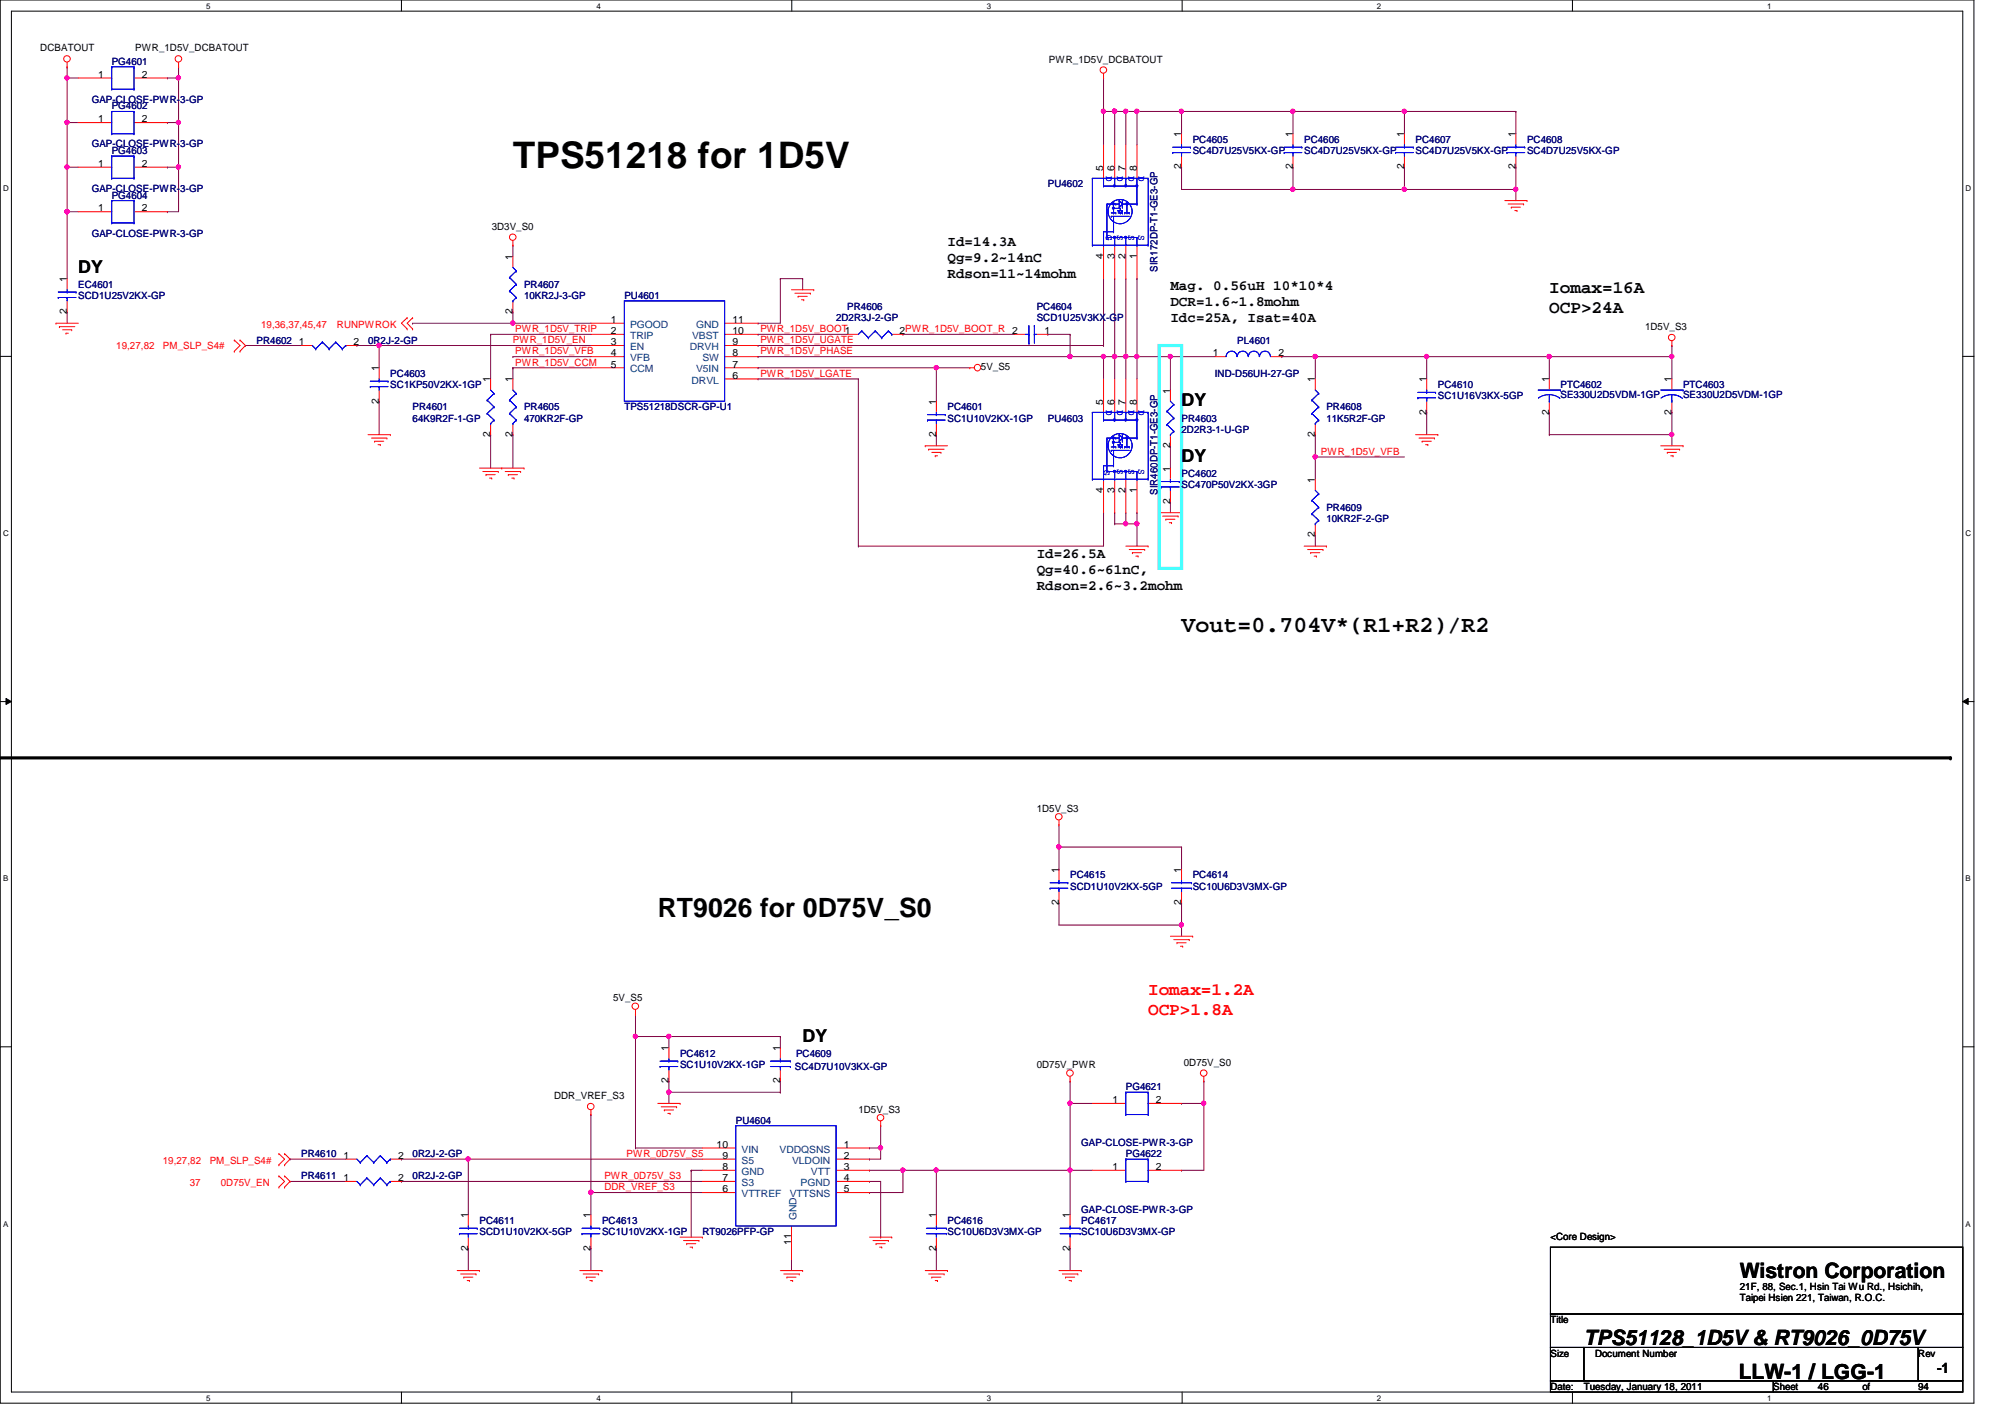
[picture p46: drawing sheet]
<svg xmlns="http://www.w3.org/2000/svg" width="297mm" height="210mm" viewBox="0 0 297 210" stroke-linecap="round" stroke-linejoin="round" font-family="sans-serif">
<defs><g id="words">
<text font-size="5.4" x="76" y="24.8">TPS51218 for 1D5V</text>
<text font-size="3.9" x="97.4" y="135.8">RT9026 for 0D75V_S0</text>
<text font-size="3.4" x="175" y="93.6">Vout=0.704V*(R1+R2)/R2</text>
<g font-size="3.1">
<text x="257.8" y="189.3">Wistron Corporation</text>
<text x="234.7" y="199.2">TPS51128_1D5V &amp; RT9026_0D75V</text>
<text x="257.6" y="204.3">LLW-1 / LGG-1</text>
</g>
<g font-size="2.6">
<text x="11.6" y="40.4">DY</text>
<text x="229.5" y="43.4">Iomax=16A</text>
<text x="229.5" y="46.4">OCP&gt;24A</text>
<text x="175" y="60.2">DY</text>
<text x="175" y="68.5">DY</text>
<text x="118.9" y="154.3">DY</text>
</g>
<g font-size="2.6" fill="#f00">
<text x="170.1" y="147.4">Iomax=1.2A</text>
<text x="170.1" y="150.4">OCP&gt;1.8A</text>
</g>
<g font-size="2.1">
<text x="140.4" y="36.4">Id=14.3A</text>
<text x="140.4" y="38.8">Qg=9.2~14nC</text>
<text x="140.4" y="41.1">Rdson=11~14mohm</text>
<text x="173.4" y="43">Mag. 0.56uH 10*10*4</text>
<text x="173.4" y="45.4">DCR=1.6~1.8mohm</text>
<text x="173.4" y="47.8">Idc=25A, Isat=40A</text>
<text x="153.6" y="82.6">Id=26.5A</text>
<text x="153.6" y="85">Qg=40.6~61nC,</text>
<text x="153.6" y="87.4">Rdson=2.6~3.2mohm</text>
<text x="287" y="203.4">-1</text>
</g>
<g font-size="1.5">
<text x="6" y="7.6">DCBATOUT</text>
<text x="14.6" y="11.5">1</text>
<text x="20" y="7.6">PWR_1D5V_DCBATOUT</text>
<text x="21" y="11.5">2</text>
<text x="155.4" y="9.3">PWR_1D5V_DCBATOUT</text>
<text x="14.6" y="18.1">1</text>
<text x="21" y="18.1">2</text>
<text x="175" y="20.3" transform="rotate(-90 175 20.3)">1</text>
<text x="191.5" y="20.3" transform="rotate(-90 191.5 20.3)">1</text>
<text x="208" y="20.3" transform="rotate(-90 208 20.3)">1</text>
<text x="224.5" y="20.3" transform="rotate(-90 224.5 20.3)">1</text>
<text x="14.6" y="24.7">1</text>
<text x="21" y="24.7">2</text>
<text x="163.4" y="25.3" transform="rotate(-90 163.4 25.3)">5</text>
<text x="165.1" y="25.3" transform="rotate(-90 165.1 25.3)">6</text>
<text x="166.7" y="25.3" transform="rotate(-90 166.7 25.3)">7</text>
<text x="168.4" y="25.3" transform="rotate(-90 168.4 25.3)">8</text>
<text x="175" y="25.1" transform="rotate(-90 175 25.1)">2</text>
<text x="191.5" y="25.1" transform="rotate(-90 191.5 25.1)">2</text>
<text x="208" y="25.1" transform="rotate(-90 208 25.1)">2</text>
<text x="224.5" y="25.1" transform="rotate(-90 224.5 25.1)">2</text>
<text x="14.6" y="31.3">1</text>
<text x="21" y="31.3">2</text>
<text x="72.9" y="34">3D3V_S0</text>
<text x="9.9" y="41.8" transform="rotate(-90 9.9 41.8)">1</text>
<text x="75.9" y="38.5" transform="rotate(-90 75.9 38.5)">1</text>
<text x="163.4" y="38.3" transform="rotate(-90 163.4 38.3)">4</text>
<text x="165.1" y="38.3" transform="rotate(-90 165.1 38.3)">3</text>
<text x="166.7" y="38.3" transform="rotate(-90 166.7 38.3)">2</text>
<text x="168.4" y="38.3" transform="rotate(-90 168.4 38.3)">1</text>
<text x="9.9" y="46.6" transform="rotate(-90 9.9 46.6)">2</text>
<text x="75.9" y="46.6" transform="rotate(-90 75.9 46.6)">2</text>
<text x="90.5" y="47.8">1</text>
<text x="108.5" y="47.8">11</text>
<text x="44.3" y="51.1">1</text>
<text x="52.4" y="51.1">2</text>
<text x="90.5" y="49.5">2</text>
<text x="90.5" y="51.1">3</text>
<text x="90.5" y="52.8">4</text>
<text x="108.5" y="52.8">8</text>
<text x="108.5" y="51.1">9</text>
<text x="108.5" y="49.5">10</text>
<text x="133.3" y="49.5">2PWR_1D5V_BOOT_R 2</text>
<text x="154.7" y="49.5">1</text>
<text x="179.7" y="52.8">1</text>
<text x="189.4" y="52.8">2</text>
<text x="243.7" y="48.9">1D5V_S3</text>
<text x="56.1" y="59.8" transform="rotate(-90 56.1 59.8)">2</text>
<text x="56.1" y="55" transform="rotate(-90 56.1 55)">1</text>
<text x="72.6" y="56.6" transform="rotate(-90 72.6 56.6)">1</text>
<text x="75.9" y="56.6" transform="rotate(-90 75.9 56.6)">1</text>
<text x="90.5" y="54.4">5</text>
<text x="108.5" y="56.1">6</text>
<text x="108.5" y="54.4">7</text>
<text x="138.7" y="59.9" transform="rotate(-90 138.7 59.9)">1</text>
<text x="145.3" y="54.9">5V_S5</text>
<text x="163.4" y="59.9" transform="rotate(-90 163.4 59.9)">5</text>
<text x="165.1" y="59.9" transform="rotate(-90 165.1 59.9)">6</text>
<text x="166.7" y="59.9" transform="rotate(-90 166.7 59.9)">7</text>
<text x="168.4" y="59.9" transform="rotate(-90 168.4 59.9)">8</text>
<text x="173.4" y="58.3" transform="rotate(-90 173.4 58.3)">1</text>
<text x="194.8" y="56.6" transform="rotate(-90 194.8 56.6)">1</text>
<text x="211.3" y="56.6" transform="rotate(-90 211.3 56.6)">1</text>
<text x="229.5" y="56.6" transform="rotate(-90 229.5 56.6)">1</text>
<text x="247.6" y="56.6" transform="rotate(-90 247.6 56.6)">1</text>
<text x="72.6" y="64.7" transform="rotate(-90 72.6 64.7)">2</text>
<text x="75.9" y="64.7" transform="rotate(-90 75.9 64.7)">2</text>
<text x="138.7" y="64.7" transform="rotate(-90 138.7 64.7)">2</text>
<text x="194.8" y="64.7" transform="rotate(-90 194.8 64.7)">2</text>
<text x="211.3" y="61.4" transform="rotate(-90 211.3 61.4)">2</text>
<text x="229.5" y="61.4" transform="rotate(-90 229.5 61.4)">2</text>
<text x="247.6" y="61.4" transform="rotate(-90 247.6 61.4)">2</text>
<text x="173.4" y="69.8" transform="rotate(-90 173.4 69.8)">1</text>
<text x="173.4" y="66.4" transform="rotate(-90 173.4 66.4)">2</text>
<text x="194.8" y="71.5" transform="rotate(-90 194.8 71.5)">1</text>
<text x="163.4" y="73" transform="rotate(-90 163.4 73)">4</text>
<text x="165.1" y="73" transform="rotate(-90 165.1 73)">3</text>
<text x="166.7" y="73" transform="rotate(-90 166.7 73)">2</text>
<text x="168.4" y="73" transform="rotate(-90 168.4 73)">1</text>
<text x="173.4" y="74.6" transform="rotate(-90 173.4 74.6)">2</text>
<text x="194.8" y="79.6" transform="rotate(-90 194.8 79.6)">2</text>
<text x="153.6" y="120.2">1D5V_S3</text>
<text x="156.8" y="129.3" transform="rotate(-90 156.8 129.3)">1</text>
<text x="175" y="129.3" transform="rotate(-90 175 129.3)">1</text>
<text x="156.8" y="134.1" transform="rotate(-90 156.8 134.1)">2</text>
<text x="175" y="134.1" transform="rotate(-90 175 134.1)">2</text>
<text x="90.8" y="148.3">5V_S5</text>
<text x="99.1" y="155.7" transform="rotate(-90 99.1 155.7)">1</text>
<text x="115.6" y="155.7" transform="rotate(-90 115.6 155.7)">1</text>
<text x="99.1" y="160.5" transform="rotate(-90 99.1 160.5)">2</text>
<text x="115.6" y="160.5" transform="rotate(-90 115.6 160.5)">2</text>
<text x="153.6" y="158.2">0D75V_PWR</text>
<text x="175.4" y="157.9">0D75V_S0</text>
<text x="82.1" y="162.8">DDR_VREF_S3</text>
<text x="127.2" y="164.8">1D5V_S3</text>
<text x="164.8" y="163.4">1</text>
<text x="171.2" y="163.4">2</text>
<text x="50.9" y="171.7">1</text>
<text x="59" y="171.7">2</text>
<text x="106.2" y="170">10</text>
<text x="107" y="171.7">9</text>
<text x="107" y="173.3">8</text>
<text x="125" y="170">1</text>
<text x="125" y="171.7">2</text>
<text x="125" y="173.3">3</text>
<text x="164.8" y="173.3">1</text>
<text x="171.2" y="173.3">2</text>
<text x="50.9" y="175">1</text>
<text x="59" y="175">2</text>
<text x="107" y="175">7</text>
<text x="107" y="176.6">6</text>
<text x="125" y="175">4</text>
<text x="125" y="176.6">5</text>
<text x="69.3" y="185.3" transform="rotate(-90 69.3 185.3)">2</text>
<text x="69.3" y="180.5" transform="rotate(-90 69.3 180.5)">1</text>
<text x="87.5" y="185.3" transform="rotate(-90 87.5 185.3)">2</text>
<text x="87.5" y="180.5" transform="rotate(-90 87.5 180.5)">1</text>
<text x="117.2" y="184.4" transform="rotate(-90 117.2 184.4)">11</text>
<text x="138.7" y="185.3" transform="rotate(-90 138.7 185.3)">2</text>
<text x="138.7" y="180.5" transform="rotate(-90 138.7 180.5)">1</text>
<text x="158.5" y="185.3" transform="rotate(-90 158.5 185.3)">2</text>
<text x="158.5" y="180.5" transform="rotate(-90 158.5 180.5)">1</text>
<text x="229.7" y="183.6">&lt;Core Design&gt;</text>
<text x="257.8" y="191.1">21F, 88, Sec.1, Hsin Tai Wu Rd., Hsichih,</text>
<text x="229.7" y="196">Title</text>
<text x="257.8" y="192.8">Taipei Hsien 221, Taiwan, R.O.C.</text>
<text x="229.7" y="201">Size</text>
<text x="236.3" y="201">Document Number</text>
<text x="284.2" y="201">Rev</text>
<text x="229.7" y="205.9">Date:</text>
<text x="234.7" y="205.9">Tuesday, January 18, 2011</text>
<text x="262.7" y="205.9">Sheet</text>
<text x="269.3" y="205.9">46</text>
<text x="275.9" y="205.9">of</text>
<text x="284.2" y="205.9">94</text>
</g>
<g font-size="1.5" fill="#000080">
<text x="16.5" y="9.6">PG4601</text>
<text x="13.6" y="15.2">GAP-CLOSE-PWR-3-GP</text>
<text x="16.5" y="16.2">PG4602</text>
<text x="13.6" y="21.8">GAP-CLOSE-PWR-3-GP</text>
<text x="16.5" y="22.8">PG4603</text>
<text x="176.7" y="21.2">PC4605</text>
<text x="176.7" y="22.8">SC4D7U25V5KX-GP</text>
<text x="193.2" y="21.2">PC4606</text>
<text x="193.2" y="22.8">SC4D7U25V5KX-GP</text>
<text x="209.7" y="21.2">PC4607</text>
<text x="209.7" y="22.8">SC4D7U25V5KX-GP</text>
<text x="226.2" y="21.2">PC4608</text>
<text x="226.2" y="22.8">SC4D7U25V5KX-GP</text>
<text x="13.6" y="28.4">GAP-CLOSE-PWR-3-GP</text>
<text x="16.5" y="29.4">PG4604</text>
<text x="155.2" y="27.8">PU4602</text>
<text x="13.6" y="35.1">GAP-CLOSE-PWR-3-GP</text>
<text x="171.5" y="40.3" transform="rotate(-90 171.5 40.3)">SIR172DP-T1-GE3-GP</text>
<text x="11.6" y="42.6">EC4601</text>
<text x="11.6" y="44.3">SCD1U25V2KX-GP</text>
<text x="77.6" y="42.6">PR4607</text>
<text x="77.6" y="44.3">10KR2J-3-GP</text>
<text x="92.5" y="44.3">PU4601</text>
<text x="123.9" y="47.6">2D2R3J-2-GP</text>
<text x="125.5" y="45.9">PR4606</text>
<text x="153.6" y="45.9">PC4604</text>
<text x="153.6" y="47.6">SCD1U25V3KX-GP</text>
<text x="38" y="50.9">PR4602</text>
<text x="54.5" y="50.9">0R2J-2-GP</text>
<text x="183.3" y="50.9">PL4601</text>
<text x="57.8" y="55.8">PC4603</text>
<text x="57.8" y="57.5">SC1KP50V2KX-1GP</text>
<text x="180" y="55.8">IND-D56UH-27-GP</text>
<text x="213" y="57.5">PC4610</text>
<text x="213" y="59.1">SC1U16V3KX-5GP</text>
<text x="231.2" y="57.5">PTC4602</text>
<text x="231.2" y="59">SE330U2D5VDM-1GP</text>
<text x="249.3" y="57.5">PTC4603</text>
<text x="249.3" y="59">SE330U2D5VDM-1GP</text>
<text x="61.1" y="60.8">PR4601</text>
<text x="61.1" y="62.4">64K9R2F-1-GP</text>
<text x="77.6" y="60.8">PR4605</text>
<text x="77.6" y="62.4">470KR2F-GP</text>
<text x="92.5" y="60.8">TPS51218DSCR-GP-U1</text>
<text x="140.4" y="60.8">PC4601</text>
<text x="140.4" y="62.4">SC1U10V2KX-1GP</text>
<text x="155.2" y="62.4">PU4603</text>
<text x="175" y="62.4">PR4603</text>
<text x="175" y="64.1">2D2R3-1-U-GP</text>
<text x="196.5" y="60.8">PR4608</text>
<text x="196.5" y="62.4">11K5R2F-GP</text>
<text x="175" y="70.7">PC4602</text>
<text x="171.5" y="73.3" transform="rotate(-90 171.5 73.3)">SIR460DP-T1-GE3-GP</text>
<text x="175" y="72.3">SC470P50V2KX-3GP</text>
<text x="196.5" y="75.6">PR4609</text>
<text x="196.5" y="77.3">10KR2F-2-GP</text>
<text x="158.5" y="130.1">PC4615</text>
<text x="158.5" y="131.8">SCD1U10V2KX-5GP</text>
<text x="176.7" y="130.1">PC4614</text>
<text x="176.7" y="131.8">SC10U6D3V3MX-GP</text>
<text x="100.8" y="156.5">PC4612</text>
<text x="100.8" y="158.2">SC1U10V2KX-1GP</text>
<text x="117.8" y="158.5">SC4D7U10V3KX-GP</text>
<text x="117.9" y="156.5">PC4609</text>
<text x="166.8" y="161.5">PG4621</text>
<text x="109" y="166.5">PU4604</text>
<text x="44.6" y="171.4">PR4610</text>
<text x="61.1" y="171.4">0R2J-2-GP</text>
<text x="160.2" y="169.8">GAP-CLOSE-PWR-3-GP</text>
<text x="166.8" y="171.4">PG4622</text>
<text x="44.6" y="174.7">PR4611</text>
<text x="61.1" y="174.7">0R2J-2-GP</text>
<text x="160.2" y="179.7">GAP-CLOSE-PWR-3-GP</text>
<text x="71" y="181.3">PC4611</text>
<text x="71" y="183">SCD1U10V2KX-5GP</text>
<text x="89.2" y="181.3">PC4613</text>
<text x="89.2" y="183">SC1U10V2KX-1GP</text>
<text x="104.1" y="183">RT9026PFP-GP</text>
<text x="140.4" y="181.3">PC4616</text>
<text x="140.4" y="183">SC10U6D3V3MX-GP</text>
<text x="160.2" y="181.3">PC4617</text>
<text x="160.2" y="183">SC10U6D3V3MX-GP</text>
</g>
<g font-size="1.5" fill="#00f">
<text x="163.9" y="26.1" transform="rotate(90 163.9 26.1)">D</text>
<text x="165.5" y="26.1" transform="rotate(90 165.5 26.1)">D</text>
<text x="167.2" y="26.1" transform="rotate(90 167.2 26.1)">D</text>
<text x="168.7" y="26.1" transform="rotate(90 168.7 26.1)">D</text>
<text x="163.9" y="34.8" transform="rotate(90 163.9 34.8)">G</text>
<text x="165.5" y="34.8" transform="rotate(90 165.5 34.8)">S</text>
<text x="167.2" y="34.8" transform="rotate(90 167.2 34.8)">S</text>
<text x="168.7" y="34.8" transform="rotate(90 168.7 34.8)">S</text>
<text x="163.9" y="60.7" transform="rotate(90 163.9 60.7)">D</text>
<text x="165.5" y="60.7" transform="rotate(90 165.5 60.7)">D</text>
<text x="167.2" y="60.7" transform="rotate(90 167.2 60.7)">D</text>
<text x="168.7" y="60.7" transform="rotate(90 168.7 60.7)">D</text>
<text x="163.5" y="69.7" transform="rotate(90 163.5 69.7)">G</text>
<text x="165.5" y="69.5" transform="rotate(90 165.5 69.5)">S</text>
<text x="167.2" y="69.5" transform="rotate(90 167.2 69.5)">S</text>
<text x="168.7" y="69.5" transform="rotate(90 168.7 69.5)">S</text>
</g>
<g font-size="1.5" fill="#f00">
<text x="17.2" y="51.7">19,27,82</text>
<text x="24.1" y="51.7">PM_SLP_S4#</text>
<text x="38.7" y="48.6">19,36,37,45,47</text>
<text x="49.9" y="48.6">RUNPWROK</text>
<text x="76" y="50.8">PWR_1D5V_EN</text>
<text x="76.3" y="52.5">PWR_1D5V_VFB</text>
<text x="76.3" y="49.2">PWR_1D5V_TRIP</text>
<text x="112.6" y="50.8">PWR_1D5V_UGATE</text>
<text x="112.6" y="49.2">PWR_1D5V_BOOT1</text>
<text x="112.6" y="52.5">PWR_1D5V_PHASE</text>
<text x="76.3" y="54.1">PWR_1D5V_CCM</text>
<text x="112.6" y="55.8">PWR_1D5V_LGATE</text>
<text x="195.7" y="67.4">PWR_1D5V_VFB</text>
<text x="24.1" y="172.4">19,27,82</text>
<text x="31.1" y="172.4">PM_SLP_S4#</text>
<text x="92.8" y="171.4">PWR_0D75V_S5</text>
<text x="28.1" y="175.7">37</text>
<text x="32.7" y="175.7">0D75V_EN</text>
<text x="89.5" y="174.7">PWR_0D75V_S3</text>
<text x="89.5" y="176.3">DDR_VREF_S3</text>
</g>
<g font-size="1.5" fill="#004080">
<text x="93.3" y="48.6">PGOOD</text>
<text x="93.3" y="50.2">TRIP</text>
<text x="93.3" y="51.9">EN</text>
<text x="93.3" y="53.5">VFB</text>
<text x="102.2" y="51.9">DRVH</text>
<text x="102.5" y="50.2">VBST</text>
<text x="103.1" y="48.6">GND</text>
<text x="104.1" y="53.5">SW</text>
<text x="93.3" y="55.2">CCM</text>
<text x="102.4" y="56.8">DRVL</text>
<text x="103.1" y="55.2">V5IN</text>
<text x="109.9" y="170.7">VIN</text>
<text x="109.9" y="172.4">S5</text>
<text x="115.5" y="170.7">VDDQSNS</text>
<text x="117.3" y="172.4">VLDOIN</text>
<text x="109.9" y="174">GND</text>
<text x="109.9" y="175.7">S3</text>
<text x="109.9" y="177.3">VTTREF</text>
<text x="117" y="177.3">VTTSNS</text>
<text x="118.6" y="175.7">PGND</text>
<text x="120.1" y="174">VTT</text>
<text x="118" y="180.8" transform="rotate(-90 118 180.8)">GND</text>
</g>
<g font-size="1.2">
<text x="30.6" y="1.3">5</text>
<text x="88.3" y="1.3">4</text>
<text x="146.2" y="1.3">3</text>
<text x="204" y="1.3">2</text>
<text x="261.8" y="1.3">1</text>
<text x=".5" y="28.3">D</text>
<text x="291.2" y="28.3">D</text>
<text x=".5" y="79.4">C</text>
<text x="291.2" y="79.4">C</text>
<text x=".5" y="130.6">B</text>
<text x="291.2" y="130.6">B</text>
<text x=".5" y="181.7">A</text>
<text x="291.2" y="181.7">A</text>
<text x="30.6" y="207.5">5</text>
<text x="88.3" y="207.5">4</text>
<text x="146.2" y="207.5">3</text>
<text x="204" y="207.5">2</text>
<text x="261.8" y="207.5">1</text>
</g>
</g></defs>
<path d="M0 0h292.4v207.9h-292.4zM1.7 1.7h289.1v204.5h-289.1z" fill="none" stroke="#000" stroke-width=".15"/>
<g fill="#fff">
<path d="M30.6 .2h.6v1.3h-.6z"/>
<path d="M30.6 206.4h.6v1.3h-.6z"/>
</g>
<path d="M59.5 0v1.7M59.5 206.2v1.7" fill="none" stroke="#000" stroke-width=".15"/>
<g fill="#fff">
<path d="M88.3 .2h.6v1.3h-.6z"/>
<path d="M88.3 206.4h.6v1.3h-.6z"/>
</g>
<path d="M117.3 0v1.7M117.3 206.2v1.7" fill="none" stroke="#000" stroke-width=".15"/>
<g fill="#fff">
<path d="M146.2 .2h.6v1.3h-.6z"/>
<path d="M146.2 206.4h.6v1.3h-.6z"/>
</g>
<path d="M175.1 0v1.7M175.1 206.2v1.7" fill="none" stroke="#000" stroke-width=".15"/>
<g fill="#fff">
<path d="M204 .2h.6v1.3h-.6z"/>
<path d="M204 206.4h.6v1.3h-.6z"/>
</g>
<path d="M233 0v1.7M233 206.2v1.7" fill="none" stroke="#000" stroke-width=".15"/>
<g fill="#fff">
<path d="M261.8 .2h.6v1.3h-.6z"/>
<path d="M261.8 206.4h.6v1.3h-.6z"/>
<path d="M.5 27.2h.8v1.3h-.8z"/>
<path d="M291.2 27.2h.8v1.3h-.8z"/>
<path d="M.5 78.4h.8v1.3h-.8z"/>
<path d="M291.2 78.4h.8v1.3h-.8z"/>
</g>
<path d="M0 52.8h1.7M290.8 52.8h1.6" fill="none" stroke="#000" stroke-width=".15"/>
<g fill="#fff">
<path d="M.5 129.5h.7v1.3h-.7z"/>
<path d="M291.2 129.5h.7v1.3h-.7z"/>
</g>
<path d="M0 103.9h1.7M.9 103.5l.8 .4-.8 .5zM290.8 103.9l.8-.4v.9zM290.8 103.9h1.6" fill="none" stroke="#000" stroke-width=".15"/>
<path d="M.9 103.5l.8 .4-.8 .5zM290.8 103.9l.8-.4v.9z" fill="#000"/>
<g fill="#fff">
<path d="M.5 180.6h.7v1.3h-.7z"/>
<path d="M291.2 180.6h.7v1.3h-.7z"/>
</g>
<path d="M0 155.1h1.7M290.8 155.1h1.6" fill="none" stroke="#000" stroke-width=".15"/>
<g fill="none" stroke="#800040" stroke-width=".15">
<path d="M115.6 41.3h.1M115.6 41.3v6.6M115.6 41.3h3.3M118.9 41.3h.1M118.9 41.3v1.6M138.7 54.5h.1M138.7 54.5v4.9M158.5 49.5h.1M158.5 49.5v3.3M165.1 52.8h.1M165.1 52.8v3.3M76 64.4h.1"/>
<path d="M76 64.4v4.9M194.9 64.4h.1M194.9 67.7h.1M194.9 64.4v6.6M194.9 67.7h13.2"/>
</g>
<circle cx="194.8" cy="67.7" r=".32" fill="#f0f"/>
<circle cx="194.8" cy="67.7" r=".32" fill="none" stroke="#f0f" stroke-width=".15"/>
<path d="M165.1 52.8h.1M166.8 41.3h.1M166.8 41.3v11.5h-1.7M194.9 79.2h.1M194.9 79.2v1.7" fill="none" stroke="#800040" stroke-width=".15"/>
<circle cx="166.8" cy="52.8" r=".32" fill="#f0f"/>
<circle cx="166.8" cy="52.8" r=".32" fill="none" stroke="#f0f" stroke-width=".15"/>
<circle cx="165.1" cy="52.8" r=".32" fill="#f0f"/>
<circle cx="165.1" cy="52.8" r=".32" fill="none" stroke="#f0f" stroke-width=".15"/>
<g fill="none" stroke="#800040" stroke-width=".15">
<path d="M76 54.5h.1M76 54.5v1.6M76 54.5h11.5M112.3 56.1h.1M112.3 54.5h.1M112.3 54.5h26.4M112.3 56.1h14.9M127.2 56.1h.1M127.2 56.1v24.8M133.8 49.5h.1M133.8 49.5h16.5M194.9 52.8h.1"/>
<path d="M194.9 52.8v3.3M138.7 64.4h.1M138.7 64.4v1.6"/>
</g>
<circle cx="138.7" cy="54.5" r=".32" fill="#f0f"/>
<circle cx="138.7" cy="54.5" r=".32" fill="none" stroke="#f0f" stroke-width=".15"/>
<path d="M61.1 47.9h.1M61.1 47.9h14.9" fill="none" stroke="#800040" stroke-width=".15"/>
<circle cx="76" cy="47.9" r=".32" fill="#f0f"/>
<circle cx="76" cy="47.9" r=".32" fill="none" stroke="#f0f" stroke-width=".15"/>
<path d="M163.5 52.8h.1M163.5 52.8h1.6" fill="none" stroke="#800040" stroke-width=".15"/>
<circle cx="165.1" cy="52.8" r=".32" fill="#f0f"/>
<circle cx="165.1" cy="52.8" r=".32" fill="none" stroke="#f0f" stroke-width=".15"/>
<path d="M112.3 47.9h.1M112.3 51.2h.1M112.3 49.5h.1M112.3 52.8h.1M112.3 47.9h3.3M112.3 51.2h51.2M112.3 49.5h13.2M112.3 52.8h46.2M165.1 41.3h.1M165.1 41.3v11.5" fill="none" stroke="#800040" stroke-width=".15"/>
<circle cx="158.5" cy="52.8" r=".32" fill="#f0f"/>
<circle cx="158.5" cy="52.8" r=".32" fill="none" stroke="#f0f" stroke-width=".15"/>
<path d="M56.2 51.2h.1M56.2 51.2h31.3M76 52.8h.1M76 52.8h11.5M168.4 41.3h.1M168.4 41.3v11.5" fill="none" stroke="#800040" stroke-width=".15"/>
<circle cx="56.1" cy="51.2" r=".32" fill="#f0f"/>
<circle cx="56.1" cy="51.2" r=".32" fill="none" stroke="#f0f" stroke-width=".15"/>
<g fill="none" stroke="#800040" stroke-width=".15">
<path d="M56.2 51.2h.1M56.2 59.4h.1M56.2 51.2v3.3M56.2 59.4v5M72.7 49.5h.1M72.7 49.5h14.8M155.2 49.5h.1M155.2 49.5h3.3M166.8 52.8h.1M166.8 52.8v3.3M163.5 75.9h.1M163.5 75.9v5"/>
<path d="M165.1 75.9h.1M165.1 75.9v1.7M166.8 75.9h.1M166.8 75.9v1.7"/>
</g>
<circle cx="166.8" cy="77.6" r=".32" fill="#f0f"/>
<circle cx="166.8" cy="77.6" r=".32" fill="none" stroke="#f0f" stroke-width=".15"/>
<path d="M168.4 77.6h.1M168.4 77.6v3.3" fill="none" stroke="#800040" stroke-width=".15"/>
<circle cx="168.4" cy="77.6" r=".32" fill="#f0f"/>
<circle cx="168.4" cy="77.6" r=".32" fill="none" stroke="#f0f" stroke-width=".15"/>
<path d="M163.5 52.8h.1M163.5 52.8v3.3M168.4 52.8h.1M168.4 52.8v3.3" fill="none" stroke="#800040" stroke-width=".15"/>
<circle cx="163.5" cy="52.8" r=".32" fill="#f0f"/>
<circle cx="163.5" cy="52.8" r=".32" fill="none" stroke="#f0f" stroke-width=".15"/>
<path d="M158.5 52.8h.1M158.5 52.8h5M166.8 52.8h.1M166.8 52.8h1.6M165.1 77.6h.1M165.1 77.6h1.7M127.2 80.9h.1M127.2 80.9h36.3" fill="none" stroke="#800040" stroke-width=".15"/>
<circle cx="168.4" cy="52.8" r=".32" fill="#f0f"/>
<circle cx="168.4" cy="52.8" r=".32" fill="none" stroke="#f0f" stroke-width=".15"/>
<circle cx="166.8" cy="52.8" r=".32" fill="#f0f"/>
<circle cx="166.8" cy="52.8" r=".32" fill="none" stroke="#f0f" stroke-width=".15"/>
<path d="M165.1 16.5h.1M165.1 16.5v5M168.4 16.5h.1M168.4 16.5v5M166.8 77.6h.1M166.8 77.6h1.6" fill="none" stroke="#800040" stroke-width=".15"/>
<circle cx="165.1" cy="16.5" r=".32" fill="#f0f"/>
<circle cx="165.1" cy="16.5" r=".32" fill="none" stroke="#f0f" stroke-width=".15"/>
<path d="M163.5 16.5h.1M163.5 16.5h1.6" fill="none" stroke="#800040" stroke-width=".15"/>
<circle cx="165.1" cy="16.5" r=".32" fill="#f0f"/>
<circle cx="165.1" cy="16.5" r=".32" fill="none" stroke="#f0f" stroke-width=".15"/>
<circle cx="163.5" cy="16.5" r=".32" fill="#f0f"/>
<circle cx="163.5" cy="16.5" r=".32" fill="none" stroke="#f0f" stroke-width=".15"/>
<path d="M163.5 16.5h.1M163.5 16.5v5M168.4 16.5h.1M168.4 16.5h6.6" fill="none" stroke="#800040" stroke-width=".15"/>
<circle cx="168.4" cy="16.5" r=".32" fill="#f0f"/>
<circle cx="168.4" cy="16.5" r=".32" fill="none" stroke="#f0f" stroke-width=".15"/>
<path d="M165.1 16.5h.1M165.1 16.5h1.7M166.8 16.5h.1M166.8 16.5v5M168.4 75.9h.1M168.4 75.9v1.7" fill="none" stroke="#800040" stroke-width=".15"/>
<circle cx="165.1" cy="16.5" r=".32" fill="#f0f"/>
<circle cx="165.1" cy="16.5" r=".32" fill="none" stroke="#f0f" stroke-width=".15"/>
<path d="M166.8 16.5h.1M166.8 16.5h1.6M175 16.5h.1M175 16.5v3.3M175 24.8h.1M175 24.8v3.3" fill="none" stroke="#800040" stroke-width=".15"/>
<circle cx="166.8" cy="16.5" r=".32" fill="#f0f"/>
<circle cx="166.8" cy="16.5" r=".32" fill="none" stroke="#f0f" stroke-width=".15"/>
<g fill="none" stroke="#800040" stroke-width=".15">
<path d="M163.5 11.6h.1M163.5 11.6v4.9M36.4 51.2h.1M36.4 51.2h8.2M52.9 51.2h.1M52.9 51.2h3.3M76 47.9h.1M76 47.9h11.5M138.7 54.5h.1M138.7 54.5h5M163.5 51.2h.1M163.5 41.3v9.9"/>
<path d="M173.4 52.8h.1M173.4 52.8h6.6M189.9 52.8h.1M189.9 52.8h5M247.7 64.4h.1M247.7 64.4v1.6"/>
</g>
<circle cx="247.7" cy="64.4" r=".32" fill="#f0f"/>
<circle cx="247.7" cy="64.4" r=".32" fill="none" stroke="#f0f" stroke-width=".15"/>
<path d="M247.7 52.8h.1M247.7 52.8v3.3" fill="none" stroke="#800040" stroke-width=".15"/>
<circle cx="247.7" cy="52.8" r=".32" fill="#f0f"/>
<circle cx="247.7" cy="52.8" r=".32" fill="none" stroke="#f0f" stroke-width=".15"/>
<path d="M229.5 52.8h.1M229.5 52.8v3.3M229.5 61.1h.1M229.5 61.1v3.3" fill="none" stroke="#800040" stroke-width=".15"/>
<circle cx="229.5" cy="52.8" r=".32" fill="#f0f"/>
<circle cx="229.5" cy="52.8" r=".32" fill="none" stroke="#f0f" stroke-width=".15"/>
<path d="M211.4 52.8h.1M211.4 52.8v3.3M211.4 61.1h.1M211.4 61.1v3.3" fill="none" stroke="#800040" stroke-width=".15"/>
<circle cx="211.3" cy="52.8" r=".32" fill="#f0f"/>
<circle cx="211.3" cy="52.8" r=".32" fill="none" stroke="#f0f" stroke-width=".15"/>
<path d="M194.9 52.8h.1M194.9 52.8h34.6M211.4 52.8h.1" fill="none" stroke="#800040" stroke-width=".15"/>
<circle cx="194.8" cy="52.8" r=".32" fill="#f0f"/>
<circle cx="194.8" cy="52.8" r=".32" fill="none" stroke="#f0f" stroke-width=".15"/>
<path d="M158.5 163.4h.1M158.5 163.4v10" fill="none" stroke="#800040" stroke-width=".15"/>
<circle cx="158.5" cy="163.4" r=".32" fill="#f0f"/>
<circle cx="158.5" cy="163.4" r=".32" fill="none" stroke="#f0f" stroke-width=".15"/>
<path d="M138.7 173.4h.1M138.7 173.4h19.8" fill="none" stroke="#800040" stroke-width=".15"/>
<circle cx="138.7" cy="173.3" r=".32" fill="#f0f"/>
<circle cx="138.7" cy="173.3" r=".32" fill="none" stroke="#f0f" stroke-width=".15"/>
<path d="M43 175h.1M43 175h8.2M59.5 175h.1M59.5 175h44.6M69.4 171.7h.1M69.4 171.7h34.7M178.3 160.1h.1M178.3 160.1v3.3" fill="none" stroke="#800040" stroke-width=".15"/>
<circle cx="69.4" cy="171.7" r=".32" fill="#f0f"/>
<circle cx="69.4" cy="171.7" r=".32" fill="none" stroke="#f0f" stroke-width=".15"/>
<path d="M94.1 153.5h.1M94.1 153.5v16.6" fill="none" stroke="#800040" stroke-width=".15"/>
<circle cx="94.1" cy="153.5" r=".32" fill="#f0f"/>
<circle cx="94.1" cy="153.5" r=".32" fill="none" stroke="#f0f" stroke-width=".15"/>
<path d="M87.5 176.7h.1M87.5 176.7h16.6" fill="none" stroke="#800040" stroke-width=".15"/>
<circle cx="87.5" cy="176.6" r=".32" fill="#f0f"/>
<circle cx="87.5" cy="176.6" r=".32" fill="none" stroke="#f0f" stroke-width=".15"/>
<path d="M178.3 163.4h.1M178.3 163.4v10M138.7 184.9h.1M138.7 184.9v3.3" fill="none" stroke="#800040" stroke-width=".15"/>
<circle cx="178.3" cy="163.4" r=".32" fill="#f0f"/>
<circle cx="178.3" cy="163.4" r=".32" fill="none" stroke="#f0f" stroke-width=".15"/>
<g fill="none" stroke="#800040" stroke-width=".15">
<path d="M87.5 176.7h.1M87.5 176.7v3.3M94.1 170.1h.1M94.1 170.1h10M102.4 173.4h.1M102.4 173.4h1.7M128.8 171.7h.1M128.8 175h.1M128.8 171.7h1.7M128.8 175h1.7v8.3M133.8 173.4h.1M133.8 173.4h4.9"/>
<path d="M138.7 173.4h.1M138.7 173.4v6.6M158.5 173.4h.1M158.5 160.1h.1M158.5 163.4h.1M158.5 173.4h3.3M158.5 160.1v3.3M158.5 173.4v6.6M158.5 163.4h3.3M175 173.4h.1M175 173.4h3.3M130.5 183.3h.1"/>
<path d="M158.5 184.9h.1M158.5 184.9v3.3"/>
</g>
<circle cx="158.5" cy="173.3" r=".32" fill="#f0f"/>
<circle cx="158.5" cy="173.3" r=".32" fill="none" stroke="#f0f" stroke-width=".15"/>
<path d="M130.5 166.8h.1M130.5 170.1h.1M130.5 166.8v4.9" fill="none" stroke="#800040" stroke-width=".15"/>
<circle cx="130.4" cy="170" r=".32" fill="#f0f"/>
<circle cx="130.4" cy="170" r=".32" fill="none" stroke="#f0f" stroke-width=".15"/>
<path d="M128.8 170.1h.1M128.8 173.4h.1M128.8 176.7h.1M128.8 170.1h1.7M128.8 173.4h5M133.8 173.4h.1M133.8 173.4v3.3h-5" fill="none" stroke="#800040" stroke-width=".15"/>
<circle cx="133.7" cy="173.3" r=".32" fill="#f0f"/>
<circle cx="133.7" cy="173.3" r=".32" fill="none" stroke="#f0f" stroke-width=".15"/>
<g fill="none" stroke="#800040" stroke-width=".15">
<path d="M9.9 18.2h.1M9.9 18.2v6.6M9.9 46.2h.1M9.9 46.2v1.7M94.1 150.2h.1M94.1 150.2v3.3h5M99.1 153.5h.1M99.1 153.5v1.7M43 171.7h.1M43 171.7h8.2M59.5 171.7h.1M59.5 171.7h9.9"/>
<path d="M69.4 171.7h.1M69.4 171.7v8.3M99.1 161.8h.1M99.1 161.8v1.6M102.4 173.4h.1M102.4 173.4v9.9M175 163.4h.1M175 163.4h3.3M69.4 184.9h.1M69.4 184.9v3.3M87.5 184.9h.1M87.5 184.9v3.3"/>
<path d="M117.3 186.6h.1M117.3 186.6v1.6"/>
</g>
<circle cx="9.9" cy="18.1" r=".32" fill="#f0f"/>
<circle cx="9.9" cy="18.1" r=".32" fill="none" stroke="#f0f" stroke-width=".15"/>
<path d="M24.8 18.2h.1M24.8 18.2h1.7M9.9 24.8h.1M9.9 24.8v6.6" fill="none" stroke="#800040" stroke-width=".15"/>
<circle cx="9.9" cy="31.3" r=".32" fill="#f0f"/>
<circle cx="9.9" cy="31.3" r=".32" fill="none" stroke="#f0f" stroke-width=".15"/>
<circle cx="9.9" cy="24.7" r=".32" fill="#f0f"/>
<circle cx="9.9" cy="24.7" r=".32" fill="none" stroke="#f0f" stroke-width=".15"/>
<path d="M9.9 11.6h.1M9.9 11.6v6.6" fill="none" stroke="#800040" stroke-width=".15"/>
<circle cx="9.9" cy="11.5" r=".32" fill="#f0f"/>
<circle cx="9.9" cy="11.5" r=".32" fill="none" stroke="#f0f" stroke-width=".15"/>
<path d="M9.9 11.6h.1M9.9 11.6h1.7M26.5 11.6h.1M26.5 11.6v6.6" fill="none" stroke="#800040" stroke-width=".15"/>
<circle cx="26.4" cy="11.5" r=".32" fill="#f0f"/>
<circle cx="26.4" cy="11.5" r=".32" fill="none" stroke="#f0f" stroke-width=".15"/>
<path d="M26.5 24.8h.1M26.5 24.8v6.6" fill="none" stroke="#800040" stroke-width=".15"/>
<circle cx="26.4" cy="24.7" r=".32" fill="#f0f"/>
<circle cx="26.4" cy="24.7" r=".32" fill="none" stroke="#f0f" stroke-width=".15"/>
<path d="M9.9 18.2h.1M9.9 18.2h1.7M26.5 18.2h.1M26.5 18.2v6.6M9.9 31.4h.1M9.9 24.8h.1M9.9 31.4h1.7M9.9 24.8h1.7" fill="none" stroke="#800040" stroke-width=".15"/>
<circle cx="26.4" cy="18.1" r=".32" fill="#f0f"/>
<circle cx="26.4" cy="18.1" r=".32" fill="none" stroke="#f0f" stroke-width=".15"/>
<path d="M9.9 9.9h.1M9.9 9.9v1.7M24.8 11.6h.1M26.5 9.9h.1M26.5 9.9v1.7h-1.7M9.9 31.4h.1M9.9 31.4v9.9M24.8 31.4h.1M24.8 24.8h.1M24.8 31.4h1.7M24.8 24.8h1.7" fill="none" stroke="#800040" stroke-width=".15"/>
<circle cx="9.9" cy="31.3" r=".32" fill="#f0f"/>
<circle cx="9.9" cy="31.3" r=".32" fill="none" stroke="#f0f" stroke-width=".15"/>
<g fill="none" stroke="#800040" stroke-width=".15">
<path d="M175 16.5h.1M175 16.5h16.6M191.6 16.5h.1M191.6 16.5v3.3M208.1 16.5h.1M208.1 16.5v3.3M224.6 16.5h.1M224.6 16.5v3.3M76 36.3h.1M76 36.3v1.7M191.6 24.8h.1M191.6 24.8v3.3"/>
<path d="M208.1 24.8h.1M208.1 24.8v3.3M224.6 28.1h.1M224.6 28.1v1.6M76 46.2h.1M76 46.2v1.7"/>
</g>
<circle cx="191.5" cy="16.5" r=".32" fill="#f0f"/>
<circle cx="191.5" cy="16.5" r=".32" fill="none" stroke="#f0f" stroke-width=".15"/>
<circle cx="175" cy="16.5" r=".32" fill="#f0f"/>
<circle cx="175" cy="16.5" r=".32" fill="none" stroke="#f0f" stroke-width=".15"/>
<path d="M191.6 16.5h33M208.1 16.5h.1" fill="none" stroke="#800040" stroke-width=".15"/>
<circle cx="208" cy="16.5" r=".32" fill="#f0f"/>
<circle cx="208" cy="16.5" r=".32" fill="none" stroke="#f0f" stroke-width=".15"/>
<path d="M173.4 52.8h.1M173.4 52.8v5" fill="none" stroke="#800040" stroke-width=".15"/>
<circle cx="173.4" cy="52.8" r=".32" fill="#f0f"/>
<circle cx="173.4" cy="52.8" r=".32" fill="none" stroke="#f0f" stroke-width=".15"/>
<path d="M175 28.1h16.6M191.6 28.1h.1M168.4 52.8h.1M168.4 52.8h5M173.4 74.3h.1M173.4 66h.1M173.4 66v3.3M173.4 74.3v1.6" fill="none" stroke="#800040" stroke-width=".15"/>
<circle cx="191.5" cy="28" r=".32" fill="#f0f"/>
<circle cx="191.5" cy="28" r=".32" fill="none" stroke="#f0f" stroke-width=".15"/>
<path d="M191.6 28.1h16.5M208.1 28.1h.1M224.6 24.8h.1M224.6 24.8v3.3" fill="none" stroke="#800040" stroke-width=".15"/>
<circle cx="208" cy="28" r=".32" fill="#f0f"/>
<circle cx="208" cy="28" r=".32" fill="none" stroke="#f0f" stroke-width=".15"/>
<path d="M208.1 28.1h16.5M224.6 28.1h.1" fill="none" stroke="#800040" stroke-width=".15"/>
<circle cx="224.6" cy="28" r=".32" fill="#f0f"/>
<circle cx="224.6" cy="28" r=".32" fill="none" stroke="#f0f" stroke-width=".15"/>
<path d="M72.7 49.5h.1M72.7 49.5v6.6M229.5 52.8h.1M247.7 51.2h.1M247.7 51.2v1.6h-18.2M72.7 64.4h.1M72.7 64.4v4.9M229.5 64.4h.1M247.7 61.1h.1M247.7 61.1v3.3h-18.2M87.5 165.1h.1M87.5 165.1v11.6" fill="none" stroke="#800040" stroke-width=".15"/>
<circle cx="87.5" cy="176.6" r=".32" fill="#f0f"/>
<circle cx="87.5" cy="176.6" r=".32" fill="none" stroke="#f0f" stroke-width=".15"/>
<path d="M156.9 133.7h.1M156.9 125.5h.1M156.9 133.7v3.3M156.9 125.5h18.1M175 137h.1M175 125.5h.1M175 125.5v3.3M175 137v1.7" fill="none" stroke="#800040" stroke-width=".15"/>
<circle cx="156.9" cy="125.4" r=".32" fill="#f0f"/>
<circle cx="156.9" cy="125.4" r=".32" fill="none" stroke="#f0f" stroke-width=".15"/>
<path d="M156.9 128.8h.1M156.9 125.5v3.3M156.9 137h18.1M175 137h.1" fill="none" stroke="#800040" stroke-width=".15"/>
<circle cx="175" cy="137" r=".32" fill="#f0f"/>
<circle cx="175" cy="137" r=".32" fill="none" stroke="#f0f" stroke-width=".15"/>
<path d="M156.9 125.5h.1M156.9 122.2v3.3M175 133.7h.1M175 133.7v3.3M99.1 153.5h16.5M115.6 153.5h.1" fill="none" stroke="#800040" stroke-width=".15"/>
<circle cx="99.1" cy="153.5" r=".32" fill="#f0f"/>
<circle cx="99.1" cy="153.5" r=".32" fill="none" stroke="#f0f" stroke-width=".15"/>
<path d="M115.6 155.2h.1M115.6 153.5v1.7M99.1 161.8h.1M99.1 161.8h16.5M115.6 161.8h.1M115.6 160.1v1.7" fill="none" stroke="#800040" stroke-width=".15"/>
<circle cx="99.1" cy="161.8" r=".32" fill="#f0f"/>
<circle cx="99.1" cy="161.8" r=".32" fill="none" stroke="#f0f" stroke-width=".15"/>
<path d="M99.1 160.1h.1M99.1 160.1v1.7" fill="none" stroke="#800040" stroke-width=".15"/>
<g fill="none" stroke="#f00" stroke-width=".15">
<path d="M9.9 9.9h.1M9.9 9.2v.7M26.5 9.9h.1M26.5 9.2v.7M163.5 11.6h.1M163.5 10.9v.7M208.1 19.8v1.7M76 36.3h.1M76 35.6v.7M208.1 23.1v1.7M222.9 29.7h3.3M223.4 30.2h2.3"/>
<path d="M223.9 30.7h.1M223.9 30.7h1.4M224.4 31.2h.3M224.7 31.2h.1M225.7 30.2h.1M226.2 29.7h.1M8.3 47.9h.1M8.3 47.9h3.3M8.8 48.4h.1M8.8 48.4h2.3M9.3 48.9h1.3M9.8 49.4h.1"/>
<path d="M9.8 49.4h.3M9.9 41.3v1.6M9.9 44.6v1.6M10.6 48.9h.1M34.7 52h.1M34.7 50.4h.1M34.7 50.4l.9 .8-.9 .8M35.6 50.4h.1M35.6 52h.1M35.6 50.4l.8 .8-.8 .8M44.6 51.2h1.7M51.2 51.2h1.7"/>
<path d="M60.3 47.1h.1M60.3 48.7h.1M60.3 47.1l-.8 .8 .8 .8M61.1 47.1h.1M61.1 48.7h.1M61.1 47.1l-.8 .8 .8 .8M117.3 42.9h3.3M117.8 43.4h2.3M118.2 43.9h.1M118.2 43.9h1.4M118.7 44.4h.4M119.1 44.4h.1"/>
<path d="M120.1 43.4h.1M120.6 42.9h.1M143.7 54.5h.1M143.7 54.5h.7M163.5 56.1v5M165.1 56.1v5M166.8 56.1v5M168.4 56.1v5M194.9 56.1v1.7M247.7 51.2h.1M247.7 50.5v.7M54.5 64.4h3.3"/>
<path d="M55 64.9h2.3M55.5 65.4h.1M55.5 65.4h1.4M56 65.9h.3M56.3 65.9h.1M57.3 64.9h.1M57.8 64.4h.1M71 69.3h6.6M71.5 69.8h2.3M72 70.3h.1M72 70.3h1.4M72.5 70.8h.4"/>
<path d="M72.9 70.8h.1M73.8 69.8h.1M74.3 69.3h.1M74.8 69.8h2.3M75.3 70.3h.1M75.3 70.3h1.4M75.8 70.8h.4M76.2 70.8h.1M77.1 69.8h.1M77.6 69.3h.1M137.1 66h.1M137.1 66h3.3"/>
<path d="M137.6 66.5h.1M137.6 66.5h2.3M138 67h1.4M138.6 67.5h.1M138.6 67.5h.3M139.4 67h.1M163.5 71v4.9M165.1 71v4.9M166.8 71v4.9M168.4 71v4.9M171.7 75.9h3.3M172.3 76.5h2.2"/>
<path d="M172.7 76.9h.1M172.7 76.9h1.4M173.2 77.4h.4M173.6 77.4h.1M174.5 76.5h.1M175 75.9h.1M194.9 62.7v1.7M209.7 64.4h3.3M210.2 64.9h2.3M210.7 65.4h.1M210.7 65.4h1.3M211.2 65.9h.3"/>
<path d="M211.5 65.9h.1M212.5 64.9h.1M213 64.4h.1M246 66h3.3M246.5 66.5h2.3M247 67h.1M247 67h1.4M247.5 67.5h.4M247.9 67.5h.1M248.8 66.5h.1M249.3 66h.1M166.8 80.9h3.3"/>
<path d="M167.3 81.4h2.3M167.8 81.9h.1M167.8 81.9h1.3M168.3 82.4h.3M168.6 82.4h.1M169.6 81.4h.1M170.1 80.9h.1M193.2 80.9h3.3M193.7 81.4h2.3M194.2 81.9h.1M194.2 81.9h1.3M194.7 82.4h.3"/>
<path d="M195 82.4h.1M196 81.4h.1M196.5 80.9h.1M156.9 122.2h.1M156.9 121.5v.7M173.4 138.7h3.3M173.9 139.2h2.3M174.4 139.7h.1M174.4 139.7h1.3M176.2 139.2h.1M176.7 138.7h.1M94.1 150.2h.1"/>
<path d="M94.1 149.6v.6M158.5 159.5v.6M174.9 140.2h.3M175.2 140.2h.1M178.3 159.5v.6M41.3 175.9h.1M41.3 174.2h.1M41.3 172.6h.1M41.3 170.9h.1M41.3 174.2l.9 .8-.9 .9M41.3 170.9l.9 .8-.9 .9M42.2 174.2h.1"/>
<path d="M42.2 175.9h.1M42.2 170.9h.1M42.2 172.6h.1M42.2 174.2l.8 .8-.8 .9M42.2 170.9l.8 .8-.8 .9M87.5 165.1h.1M87.5 164.4v.7M97.4 163.4h3.3M98 164h2.2M98.4 164.4h.1M98.4 164.4h1.4M98.9 164.9h.4"/>
<path d="M99.3 164.9h.1M100.2 164h.1M100.7 163.4h.1M104.1 170.1h4.9M104.1 171.7h4.9M104.1 173.4h4.9M104.1 175h4.9M104.1 176.7h4.9M123.9 170.1h4.9M123.9 171.7h4.9M123.9 173.4h4.9M123.9 175h4.9"/>
<path d="M123.9 176.7h4.9M130.5 166.8h.1M130.5 166.1v.7M158.5 160.1h.1M178.3 160.1h.1M67.7 188.2h3.3M68.2 188.7h2.3M68.7 189.2h.1M68.7 189.2h1.4M69.2 189.7h.4M69.6 189.7h.1M70.5 188.7h.1"/>
<path d="M71 188.2h.1M85.9 188.2h3.3M86.4 188.7h2.3M86.9 189.2h.1M86.9 189.2h1.3M87.4 189.7h.3M87.7 189.7h.1M88.7 188.7h.1M89.2 188.2h.1M100.7 183.3h3.4M101.3 183.8h2.2M101.7 184.2h.1"/>
<path d="M101.7 184.2h1.4M102.2 184.7h.4M102.6 184.7h.1M103.5 183.8h.1M104.1 183.3h.1M115.6 188.2h3.3M116.1 188.7h2.3M116.6 189.2h.1M116.6 189.2h1.3M117.1 189.7h.3M117.3 181.6v5M117.4 189.7h.1"/>
<path d="M118.4 188.7h.1M118.9 188.2h.1M128.8 183.3h3.3M129.3 183.8h2.3M129.8 184.2h.1M129.8 184.2h1.3M130.3 184.7h.3M130.6 184.7h.1M131.6 183.8h.1M132.1 183.3h.1M137.1 188.2h3.3M137.6 188.7h2.3"/>
<path d="M138 189.2h.1M138 189.2h1.4M138.6 189.7h.3M138.9 189.7h.1M139.9 188.7h.1M140.4 188.2h.1M156.9 188.2h3.3M157.4 188.7h2.3M157.9 189.2h.1M157.9 189.2h1.3M158.4 189.7h.3M158.7 189.7h.1"/>
<path d="M159.7 188.7h.1M160.2 188.2h.1"/>
<circle cx="9.9" cy="8.7" r=".48"/>
<circle cx="26.4" cy="8.7" r=".48"/>
<circle cx="163.5" cy="10.4" r=".48"/>
<circle cx="76" cy="35.1" r=".48"/>
<circle cx="144.8" cy="54.5" r=".48"/>
<circle cx="247.7" cy="50" r=".48"/>
<circle cx="156.9" cy="121" r=".48"/>
<circle cx="94.1" cy="149.1" r=".48"/>
<circle cx="158.5" cy="159" r=".48"/>
<circle cx="178.3" cy="159" r=".48"/>
<circle cx="87.5" cy="163.9" r=".48"/>
<circle cx="130.5" cy="165.6" r=".48"/>
</g>
<path d="M229.7 184.7h61.1v9.9h-61.1zM229.7 194.6h61.1v5h-61.1zM229.7 199.6h5v5h-5zM234.7 199.6h49.5v5h-49.5zM284.2 199.6h6.6v5h-6.6zM229.7 204.6h33v1.6h-33zM262.7 204.6h28.1v1.6h-28.1z" fill="none" stroke="#000" stroke-width=".15"/>
<path d="M0 112.3h289" fill="none" stroke="#000" stroke-width=".47"/>
<circle cx="289" cy="112.3" r=".23" fill="#000"/>
<path d="M171.7 51.2h3.3v33h-3.3z" fill="none" stroke="#0ff" stroke-width=".47"/>
<g fill="none" stroke="#00f" stroke-width=".15">
<path d="M206.8 22.6h.1M206.8 21.8h2.6M206.8 22.6h2.6M208.1 21.8h.1M208.1 22.6h.1M208.1 21.5v.3M208.1 22.6v.5M209.4 21.8h.1M8.6 44.1h.1M8.6 43.3h2.7M8.6 44.1h2.7M9.9 43.3h.1"/>
<path d="M9.9 44.1h.1M9.9 42.9v.4M9.9 44.1v.5M11.3 43.3h.1M46.3 51.2l.5 .5M46.8 51.7h.1M47.7 50.7h.1M47.7 50.7l-.9 1M47.7 50.7l1.1 1M48.8 51.7h.1M49.7 50.7h.1M49.7 50.7l-.9 1"/>
<path d="M49.7 50.7l1 1M50.7 51.7h.1M51.2 51.2h.1M51.2 51.2l-.5 .5M194.3 59.3h.1M194.3 59.3l1.1 1M194.9 57.8l.5 .5M195.4 58.3h.1M195.4 58.3l-1.1 1M163.5 62.2h.1M163.5 61.1h.1M163.5 69h.1"/>
<path d="M163.5 71h.1M163.5 62.2h4.9M163.5 61.1v1.1M163.5 69v2M163.5 69h1.5M164 64.9h.1M164 69.8h.1M164 64.9h1.8M164 64.9v4.9M164 69.8h4.4M164.6 66.7h.1M164.6 66.2h.7"/>
<path d="M164.6 66.7h2.7M165 64.9h.1M165 65.9h.1M165 66.2h.1M165 65.5h.1M165 69h.1M165 64.9v1.3M165 66.7v2.3M165 65.5h1M165.1 71h.1M165.1 69.8v1.2M165.3 64.9h.1"/>
<path d="M165.3 66.2h.1M165.6 65.9h.1M165.6 66.2h.7M165.6 65.9h.7M165.6 65.9l.4 .3M165.8 65.4h.1M165.8 64.4h.1M165.8 65.9h.1M165.8 64.4v1M165.8 64.4l.5 .5M166 66.2h.1M166 65.7h.1"/>
<path d="M166 65.5h.1M166 65.5v.4M166.3 64.4h.1M166.3 65.4h.1M166.3 64.9h.1M166.3 66.2h.1M166.3 65.9h.1M166.3 64.4v1M166.3 64.9l-.5 .5M166.3 64.9h2.1M166.3 65.9l-.3 .3M166.6 66.2h.1"/>
<path d="M166.6 66.2h.7M166.8 69.8h.1M166.8 69.8v1.2M167 66.2h.1M167 64.9v1.3M167.3 66.2h.1M168.4 69.8h.1M168.4 71h.1M168.4 64.9h.1M168.4 61.1v3.8M168.4 69.8v1.2M194.3 61.3h.1"/>
<path d="M194.3 61.3l1.1 .9M194.9 62.7h.1M195.4 60.3h.1M195.4 62.2h.1M195.4 60.3l-1.1 1M195.4 62.2l-.5 .5M109 166.8h14.9v14.8h-14.9z"/>
<circle cx="165.9" cy="66" r="1.79"/>
</g>
<path d="M166.7 69.7h.2v.2h-.2z" fill-rule="evenodd" fill="#00f"/>
<path d="M166.7 69.7h.2v.2h-.2z" fill="none" stroke="#00f" stroke-width=".15"/>
<path d="M165 69.7h.2v.2h-.2z" fill-rule="evenodd" fill="#00f"/>
<path d="M165 69.7h.2v.2h-.2z" fill="none" stroke="#00f" stroke-width=".15"/>
<path d="M165 62.1h.2v.2h-.2z" fill-rule="evenodd" fill="#00f"/>
<path d="M165 62.1h.2v.2h-.2z" fill="none" stroke="#00f" stroke-width=".15"/>
<path d="M166.7 62.1h.2v.2h-.2z" fill-rule="evenodd" fill="#00f"/>
<g fill="none" stroke="#00f" stroke-width=".15">
<path d="M161.8 61.1h.1M161.8 71h.1M161.8 61.1h8.3M161.8 61.1v9.9M161.8 71h8.3M165.1 62.2h.1M165.1 61.1v1.1M166.7 62.1h.2v.2h-.2zM166.8 61.1h.1M166.8 61.1v1.1M170.1 61.1h.1M170.1 71h.1"/>
<path d="M170.1 61.1v9.9"/>
</g>
<path d="M164.8 65.4h.2v.2h-.2z" fill-rule="evenodd" fill="#00f"/>
<path d="M164.8 65.4h.2v.2h-.2z" fill="none" stroke="#00f" stroke-width=".15"/>
<path d="M164.8 64.8h.2v.2h-.2z" fill-rule="evenodd" fill="#00f"/>
<path d="M164.8 64.8h.2v.2h-.2z" fill="none" stroke="#00f" stroke-width=".15"/>
<path d="M166.8 64.8h.2v.2h-.2z" fill-rule="evenodd" fill="#00f"/>
<path d="M166.8 64.8h.2v.2h-.2z" fill="none" stroke="#00f" stroke-width=".15"/>
<path d="M168.3 62.1h.2v.2h-.2z" fill-rule="evenodd" fill="#00f"/>
<g fill="none" stroke="#00f" stroke-width=".15">
<path d="M163.5 62.2h.1M163.5 61.1h.1M163.5 69h.1M163.5 71h.1M163.5 62.2h4.9M163.5 61.1v1.1M163.5 69v2M163.5 69h1.5M164 64.9h.1M164 69.8h.1M164 64.9h1.8M164 64.9v4.9"/>
<path d="M164 69.8h4.4M164.6 66.7h.1M164.6 66.2h.7M164.6 66.7h2.7M165 64.9h.1M165 65.9h.1M165 66.2h.1M165 65.5h.1M165 69h.1M165 64.9v1.3M165 66.7v2.3M165 65.5h1"/>
<path d="M165.1 71h.1M165.1 69.8v1.2M165.3 64.9h.1M165.3 66.2h.1M165.6 65.9h.1M165.6 66.2h.7M165.6 65.9h.7M165.6 65.9l.4 .3M165.8 65.4h.1M165.8 64.4h.1M165.8 65.9h.1M165.8 64.4v1"/>
<path d="M165.8 64.4l.5 .5M166 66.2h.1M166 65.7h.1M166 65.5h.1M166 65.5v.4M166.3 64.4h.1M166.3 65.4h.1M166.3 64.9h.1M166.3 66.2h.1M166.3 65.9h.1M166.3 64.4v1M166.3 64.9l-.5 .5"/>
<path d="M166.3 64.9h2.1M166.3 65.9l-.3 .3M166.6 66.2h.1M166.6 66.2h.7M166.8 69.8h.1M166.8 69.8v1.2M167 66.2h.1M167 64.9v1.3M167.3 66.2h.1M168.3 62.1h.2v.2h-.2zM168.4 69.8h.1M168.4 71h.1"/>
<path d="M168.4 64.9h.1M168.4 61.1v3.8M168.4 69.8v1.2"/>
<circle cx="165.9" cy="66" r="1.79"/>
</g>
<path d="M166.7 69.7h.2v.2h-.2z" fill-rule="evenodd" fill="#00f"/>
<path d="M166.7 69.7h.2v.2h-.2z" fill="none" stroke="#00f" stroke-width=".15"/>
<path d="M165 69.7h.2v.2h-.2z" fill-rule="evenodd" fill="#00f"/>
<path d="M165 69.7h.2v.2h-.2z" fill="none" stroke="#00f" stroke-width=".15"/>
<path d="M165 62.1h.2v.2h-.2z" fill-rule="evenodd" fill="#00f"/>
<path d="M165 62.1h.2v.2h-.2z" fill="none" stroke="#00f" stroke-width=".15"/>
<path d="M166.7 62.1h.2v.2h-.2z" fill-rule="evenodd" fill="#00f"/>
<g fill="none" stroke="#00f" stroke-width=".15">
<path d="M161.8 61.1h.1M161.8 71h.1M161.8 61.1h8.3M161.8 61.1v9.9M161.8 71h8.3M165.1 62.2h.1M165.1 61.1v1.1M166.7 62.1h.2v.2h-.2zM166.8 61.1h.1M166.8 61.1v1.1M170.1 61.1h.1M170.1 71h.1"/>
<path d="M170.1 61.1v9.9"/>
</g>
<path d="M164.8 65.4h.2v.2h-.2z" fill-rule="evenodd" fill="#00f"/>
<path d="M164.8 65.4h.2v.2h-.2z" fill="none" stroke="#00f" stroke-width=".15"/>
<path d="M164.8 64.8h.2v.2h-.2z" fill-rule="evenodd" fill="#00f"/>
<path d="M164.8 64.8h.2v.2h-.2z" fill="none" stroke="#00f" stroke-width=".15"/>
<path d="M166.8 64.8h.2v.2h-.2z" fill-rule="evenodd" fill="#00f"/>
<path d="M166.8 64.8h.2v.2h-.2z" fill="none" stroke="#00f" stroke-width=".15"/>
<path d="M168.3 62.1h.2v.2h-.2z" fill-rule="evenodd" fill="#00f"/>
<g fill="none" stroke="#00f" stroke-width=".15">
<path d="M16.5 9.9h.1M16.5 13.2h.1M16.5 9.9v3.3M16.5 9.9h3.4M16.5 13.2h3.4M19.9 9.9h.1M19.9 13.2h.1M19.9 9.9v3.3M16.5 23.1h.1M16.5 26.4h.1M16.5 23.1v3.3M16.5 23.1h3.4"/>
<path d="M16.5 26.4h3.4M19.9 23.1h.1M19.9 26.4h.1M19.9 23.1v3.3M163.5 27.6h.1M163.5 26.4h.1M163.5 34.3h.1M163.5 36.3h.1M163.5 27.6h4.9M163.5 26.4v1.2M163.5 34.3v2M163.5 34.3h1.5"/>
<path d="M164 30.2h.1M164 35.2h.1M164 30.2h1.8M164 30.2v5M164 35.2h4.4M164.6 32h.1M164.6 31.5h.7M164.6 32h2.7M165 30.2h.1M165 31.2h.1M165 31.5h.1M165 30.9h.1"/>
<path d="M165 34.3h.1M165 30.2v1.3M165 32v2.3M165 30.9h1M165.1 36.3h.1M165.1 35.2v1.1M165.3 30.2h.1M165.3 31.5h.1M165.6 31.2h.1M165.6 31.5h.7M165.6 31.2h.7M165.6 31.2l.4 .3"/>
<path d="M165.8 30.7h.1M165.8 29.7h.1M165.8 31.2h.1M165.8 29.7v1M165.8 29.7l.5 .5M166 31.5h.1M166 31h.1M166 30.9h.1M166 30.9v.3M166.3 29.7h.1M166.3 30.7h.1M166.3 30.2h.1"/>
<path d="M166.3 31.5h.1M166.3 31.2h.1M166.3 29.7v1M166.3 30.2l-.5 .5M166.3 30.2h2.1M166.3 31.2l-.3 .3M166.6 31.5h.1M166.6 31.5h.7M166.8 35.2h.1M166.8 35.2v1.1M167 31.5h.1M167 30.2v1.3"/>
<path d="M167.3 31.5h.1M168.4 35.2h.1M168.4 36.3h.1M168.4 30.2h.1M168.4 26.4v3.8M168.4 35.2v1.1M190.2 22.6h.1M190.2 21.8h2.7M190.2 22.6h2.7M191.6 21.8h.1M191.6 22.6h.1M191.6 21.5v.3"/>
<path d="M191.6 22.6v.5M192.9 21.8h.1M173.4 59.4l.5 .5M173.9 59.9h.1M173.9 59.9l-1 1M168.3 62.1h.2v.2h-.2zM172.1 72.1h.1M172.1 71.3h2.6M172.1 72.1h2.6M172.9 60.9h.1M172.9 62.9h.1M172.9 60.9l1 1"/>
<path d="M172.9 62.9l1 1M173.4 64.4h.1M173.4 71.3h.1M173.4 72.1h.1M173.4 71v.3M173.4 72.1v.5M173.9 61.9h.1M173.9 63.9h.1M173.9 61.9l-1 1M173.9 63.9l-.5 .5M174.7 71.3h.1M194.3 74.1h.1"/>
<path d="M194.3 76.1h.1M194.3 74.1l1.1 1M194.3 76.1l1.1 1M194.9 77.6h.1M194.9 72.6l.5 .6M195.4 73.2h.1M195.4 75.1h.1M195.4 77.1h.1M195.4 73.2l-1.1 .9M195.4 75.1l-1.1 1M195.4 77.1l-.5 .5M52.9 171.7l.5 .5"/>
<path d="M52.9 175l.5 .5M53.4 172.2h.1M53.4 175.5h.1M54.4 171.2h.1M54.4 174.5h.1M54.4 171.2l-1 1M54.4 171.2l1 1M54.4 174.5l-1 1M54.4 174.5l1 1M55.4 172.2h.1M55.4 175.5h.1M56.3 171.2h.1"/>
<path d="M56.3 174.5h.1M56.3 171.2l-.9 1M56.3 171.2l1 1M56.3 174.5l-.9 1M56.3 174.5l1 1M57.3 172.2h.1M57.3 175.5h.1M57.8 171.7h.1M57.8 175h.1M57.8 171.7l-.5 .5M57.8 175l-.5 .5M166.8 171.7h.1"/>
<path d="M166.8 175h.1M166.8 171.7v3.3M166.8 171.7h3.3M166.8 175h3.3M170.1 171.7h.1M170.1 175h.1M170.1 171.7v3.3"/>
<circle cx="165.9" cy="31.3" r="1.79"/>
</g>
<g fill="none" stroke="#f00" stroke-width=".15">
<path d="M11.6 11.6h4.9M19.9 11.6h4.9M191.6 19.8v1.7M11.6 24.8h4.9M19.9 24.8h4.9M163.5 21.5v4.9M163.5 36.3v5M165.1 21.5v4.9M165.1 36.3v5M166.8 21.5v4.9M166.8 36.3v5M168.4 21.5v4.9"/>
<path d="M168.4 36.3v5M191.6 23.1v1.7M173.4 57.8v1.6M173.4 64.4v1.6M173.4 69.3v1.7M173.4 72.6v1.7M194.9 71v1.6M194.9 77.6v1.6M51.2 171.7h1.7M51.2 175h1.7M57.8 171.7h1.7M57.8 175h1.7"/>
<path d="M161.8 173.4h5M170.1 173.4h4.9"/>
</g>
<path d="M166.7 35h.2v.3h-.2z" fill-rule="evenodd" fill="#00f"/>
<path d="M166.7 35h.2v.3h-.2z" fill="none" stroke="#00f" stroke-width=".15"/>
<path d="M165 35h.2v.3h-.2z" fill-rule="evenodd" fill="#00f"/>
<path d="M165 35h.2v.3h-.2z" fill="none" stroke="#00f" stroke-width=".15"/>
<path d="M165 27.4h.2v.2h-.2z" fill-rule="evenodd" fill="#00f"/>
<path d="M165 27.4h.2v.2h-.2z" fill="none" stroke="#00f" stroke-width=".15"/>
<path d="M166.7 27.4h.2v.2h-.2z" fill-rule="evenodd" fill="#00f"/>
<path d="M161.8 26.4h.1M161.8 36.3h.1M161.8 26.4h8.3M161.8 26.4v9.9M161.8 36.3h8.3M166.7 27.4h.2v.2h-.2zM166.8 26.4h.1M166.8 26.4v1.2M170.1 26.4h.1M170.1 36.3h.1M170.1 26.4v9.9" fill="none" stroke="#00f" stroke-width=".15"/>
<path d="M164.8 30.7h.2v.2h-.2z" fill-rule="evenodd" fill="#00f"/>
<path d="M164.8 30.7h.2v.2h-.2z" fill="none" stroke="#00f" stroke-width=".15"/>
<path d="M164.8 30.1h.2v.2h-.2z" fill-rule="evenodd" fill="#00f"/>
<path d="M164.8 30.1h.2v.2h-.2z" fill="none" stroke="#00f" stroke-width=".15"/>
<path d="M166.8 30.1h.2v.2h-.2z" fill-rule="evenodd" fill="#00f"/>
<path d="M166.8 30.1h.2v.2h-.2z" fill="none" stroke="#00f" stroke-width=".15"/>
<path d="M168.3 27.4h.2v.2h-.2z" fill-rule="evenodd" fill="#00f"/>
<g fill="none" stroke="#00f" stroke-width=".15">
<path d="M163.5 27.6h.1M163.5 26.4h.1M163.5 34.3h.1M163.5 36.3h.1M163.5 27.6h4.9M163.5 26.4v1.2M163.5 34.3v2M163.5 34.3h1.5M164 30.2h.1M164 35.2h.1M164 30.2h1.8M164 30.2v5"/>
<path d="M164 35.2h4.4M164.6 32h.1M164.6 31.5h.7M164.6 32h2.7M165 30.2h.1M165 31.2h.1M165 31.5h.1M165 30.9h.1M165 34.3h.1M165 30.2v1.3M165 32v2.3M165 30.9h1"/>
<path d="M165.1 26.4h.1M165.1 36.3h.1M165.1 26.4v1.2M165.1 35.2v1.1M165.3 30.2h.1M165.3 31.5h.1M165.6 31.2h.1M165.6 31.5h.7M165.6 31.2h.7M165.6 31.2l.4 .3M165.8 30.7h.1M165.8 29.7h.1"/>
<path d="M165.8 31.2h.1M165.8 29.7v1M165.8 29.7l.5 .5M166 31.5h.1M166 31h.1M166 30.9h.1M166 30.9v.3M166.3 29.7h.1M166.3 30.7h.1M166.3 30.2h.1M166.3 31.5h.1M166.3 31.2h.1"/>
<path d="M166.3 29.7v1M166.3 30.2l-.5 .5M166.3 30.2h2.1M166.3 31.2l-.3 .3M166.6 31.5h.1M166.6 31.5h.7M166.8 35.2h.1M166.8 35.2v1.1M167 31.5h.1M167 30.2v1.3M167.3 31.5h.1M168.3 27.4h.2v.2h-.2z"/>
<path d="M168.4 35.2h.1M168.4 36.3h.1M168.4 30.2h.1M168.4 26.4v3.8M168.4 35.2v1.1"/>
<circle cx="165.9" cy="31.3" r="1.79"/>
</g>
<path d="M166.7 35h.2v.3h-.2z" fill-rule="evenodd" fill="#00f"/>
<path d="M166.7 35h.2v.3h-.2z" fill="none" stroke="#00f" stroke-width=".15"/>
<path d="M165 35h.2v.3h-.2z" fill-rule="evenodd" fill="#00f"/>
<path d="M165 35h.2v.3h-.2z" fill="none" stroke="#00f" stroke-width=".15"/>
<path d="M165 27.4h.2v.2h-.2z" fill-rule="evenodd" fill="#00f"/>
<path d="M165 27.4h.2v.2h-.2z" fill="none" stroke="#00f" stroke-width=".15"/>
<path d="M166.7 27.4h.2v.2h-.2z" fill-rule="evenodd" fill="#00f"/>
<path d="M161.8 26.4h.1M161.8 36.3h.1M161.8 26.4h8.3M161.8 26.4v9.9M161.8 36.3h8.3M166.7 27.4h.2v.2h-.2zM166.8 26.4h.1M166.8 26.4v1.2M170.1 26.4h.1M170.1 36.3h.1M170.1 26.4v9.9" fill="none" stroke="#00f" stroke-width=".15"/>
<path d="M164.8 30.7h.2v.2h-.2z" fill-rule="evenodd" fill="#00f"/>
<path d="M164.8 30.7h.2v.2h-.2z" fill="none" stroke="#00f" stroke-width=".15"/>
<path d="M164.8 30.1h.2v.2h-.2z" fill-rule="evenodd" fill="#00f"/>
<path d="M164.8 30.1h.2v.2h-.2z" fill="none" stroke="#00f" stroke-width=".15"/>
<path d="M166.8 30.1h.2v.2h-.2z" fill-rule="evenodd" fill="#00f"/>
<path d="M166.8 30.1h.2v.2h-.2z" fill="none" stroke="#00f" stroke-width=".15"/>
<path d="M168.3 27.4h.2v.2h-.2z" fill-rule="evenodd" fill="#00f"/>
<g fill="none" stroke="#00f" stroke-width=".15">
<path d="M16.5 16.5h.1M16.5 19.8h.1M16.5 16.5v3.3M16.5 16.5h3.4M16.5 19.8h3.4M19.9 16.5h.1M19.9 19.8h.1M19.9 16.5v3.3M16.5 29.7h.1M16.5 33h.1M16.5 29.7v3.3M16.5 29.7h3.4"/>
<path d="M16.5 33h3.4M19.9 29.7h.1M19.9 33h.1M19.9 29.7v3.3M76 39.6l.5 .5M165.1 26.4h.1M165.1 26.4v1.2M168.3 27.4h.2v.2h-.2zM173.7 22.6h.1M173.7 21.8h2.7M173.7 22.6h2.7M175 21.8h.1"/>
<path d="M175 22.6h.1M175 21.5v.3M175 22.6v.5M176.4 21.8h.1M223.3 22.6h.1M223.3 21.8h2.6M223.3 22.6h2.6M224.6 21.8h.1M224.6 22.6h.1M224.6 21.5v.3M224.6 22.6v.5M225.9 21.8h.1"/>
<path d="M54.9 57.3h.1M54.9 56.5h2.6M54.9 57.3h2.6M56.2 56.5h.1M56.2 57.3h.1M56.2 56.1v.4M56.2 57.3v.5M57.5 56.5h.1M72.2 59.3h.1M72.2 59.3l1 1M72.7 57.8l.5 .5M73.2 58.3h.1"/>
<path d="M73.2 58.3l-1 1M75.5 59.3h.1M75.5 41.1h.1M75.5 43.1h.1M75.5 59.3l1 1M75.5 41.1l1 1M75.5 43.1l1 1M76 44.6h.1M76 57.8l.5 .5M76.5 58.3h.1M76.5 40.1h.1M76.5 42.1h.1"/>
<path d="M76.5 44.1h.1M76.5 58.3l-1 1M76.5 40.1l-1 1M76.5 42.1l-1 1M76.5 44.1l-.5 .5M92.5 44.6h14.9v14.8h-14.9zM127.7 49h.1M127.7 49l-.5 .5M127.7 49l.9 1M128.6 50h.1M129.7 49h.1M129.7 49l-1.1 1"/>
<path d="M129.7 49l.9 1M130.6 50h.1M131.6 49h.1M131.6 49l-1 1M131.6 49l.5 .5M132.1 49.5h.1M151.9 49.5h.5M152.4 49.5h.1M152.4 50.8h.1M152.4 48.2v2.6M153.2 49.5h.1M153.2 48.2h.1"/>
<path d="M153.2 49.5h.4M153.2 48.2v2.6M181.6 52.8a.8 .8 0 0 1 .9-.8 .8 .8 0 0 1 .8 .8M183.3 52.8a.8 .8 0 0 1 .8-.8 .8 .8 0 0 1 .8 .8M185 52.8a.8 .8 0 0 1 .8-.8 .8 .8 0 0 1 .8 .8M186.6 52.8a.8 .8 0 0 1 .8-.8 .8 .8 0 0 1 .8 .8M210.1 58.9h.1M210.1 58.1h2.6M210.1 58.9h2.6M211.4 58.1h.1M211.4 58.9h.1M211.4 57.8v.3"/>
<path d="M211.4 58.9v.5M212.7 58.1h.1M227.9 57.8h3.3M229.5 59.4h.1M229.5 58.5a2.44 2.44 0 0 1 1.6 .5M229.5 58.5a2.57 2.57 0 0 0-1.6 .5M229.5 58.5v.9M231.2 57.8h.1M246 57.8h3.3M247.7 59.4h.1M247.7 58.5a2.44 2.44 0 0 1 1.6 .5M247.7 58.5h-.1a2.57 2.57 0 0 0-1.5 .5"/>
<path d="M247.7 58.5v.9M249.3 57.8h.1M72.2 61.3h.1M72.2 61.3l1 .9M72.7 62.7h.1M73.2 60.3h.1M73.2 62.2h.1M73.2 60.3l-1 1M73.2 62.2l-.5 .5M75.5 61.3h.1M75.5 61.3l1 .9M76 62.7h.1"/>
<path d="M76.5 60.3h.1M76.5 62.2h.1M76.5 60.3l-1 1M76.5 62.2l-.5 .5M137.4 62.2h.1M137.4 61.4h2.6M137.4 62.2h2.6M138.7 61.4h.1M138.7 62.2h.1M138.7 61.1v.3M138.7 62.2v.5M140 61.4h.1"/>
<path d="M155.6 131.6h.1M155.6 131.6h2.6M155.6 130.8h2.6M156.9 130.8h.1M156.9 131.6h.1M156.9 130.4v.4M156.9 131.6v.5M158.2 130.8h.1M173.6 131.6h2.9M173.6 130.8h2.9M175 130.8h.1M175 131.6h.1"/>
<path d="M175 130.4v.4M175 131.6v.5M176.5 131.6h.1M176.5 130.8h.1M97.8 158h.1M97.8 158h2.6M97.8 157.2h2.6M99.1 157.2h.1M99.1 158h.1M99.1 156.8v.4M99.1 158v.5M100.4 157.2h.1"/>
<path d="M114.1 158h3M114.1 157.2h3M115.6 157.2h.1M115.6 158h.1M115.6 156.8v.4M115.6 158v.5M117.1 158h.1M117.1 157.2h.1M166.8 161.8h.1M166.8 165.1h.1M166.8 161.8v3.3M166.8 161.8h3.3"/>
<path d="M166.8 165.1h3.3M170.1 161.8h.1M170.1 165.1h.1M170.1 161.8v3.3M68.1 182.8h.1M68.1 181.9h2.6M68.1 182.8h2.6M69.4 181.9h.1M69.4 182.8h.1M69.4 181.6v.3M69.4 182.8v.5M70.7 181.9h.1"/>
<path d="M86.2 182.8h.1M86.2 181.9h2.7M86.2 182.8h2.7M87.5 181.9h.1M87.5 182.8h.1M87.5 181.6v.3M87.5 182.8v.5M88.9 181.9h.1M137.2 181.9h3M137.2 182.8h3M138.7 181.9h.1M138.7 182.8h.1"/>
<path d="M138.7 181.6v.3M138.7 182.8v.5M140.2 182.8h.1M140.2 181.9h.1M157.1 181.9h2.9M157.1 182.8h2.9M158.5 181.9h.1M158.5 182.8h.1M158.5 181.6v.3M158.5 182.8v.5M160 182.8h.1M160 181.9h.1"/>
</g>
<g fill="none" stroke="#f00" stroke-width=".15">
<path d="M11.6 18.2h4.9M19.9 18.2h4.9M175 19.8v1.7M224.6 19.8v1.7M11.6 31.4h4.9M19.9 31.4h4.9M76 38v1.6M175 23.1v1.7M224.6 23.1v1.7M56.2 54.5v1.6M56.2 57.8v1.6M72.7 56.1v1.7"/>
<path d="M76 44.6v1.6M76 56.1v1.7M87.5 49.5h5M87.5 52.8h5M87.5 54.5h5M87.5 51.2h5M87.5 47.9h5M107.4 49.5h4.9M107.4 52.8h4.9M107.4 56.1h4.9M107.4 54.5h4.9M107.4 51.2h4.9"/>
<path d="M107.4 47.9h4.9M125.5 49.5h1.7M132.1 49.5h1.7M138.7 59.4v1.7M150.3 49.5h1.6M153.6 49.5h1.6M180 52.8h1.6M188.3 52.8h1.6M211.4 56.1v1.7M211.4 59.4v1.7M229.5 56.1v1.7M229.5 59.4v1.7"/>
<path d="M247.7 56.1v1.7M247.7 59.4v1.7M72.7 62.7v1.7M76 62.7v1.7M138.7 62.7v1.7M156.9 128.8v1.6M156.9 132.1v1.6M175 128.8v1.6M175 132.1v1.6M99.1 155.2v1.6M99.1 158.5v1.6M115.6 155.2v1.6"/>
<path d="M115.6 158.5v1.6M69.4 180v1.6M87.5 180v1.6M138.7 180v1.6M158.5 180v1.6M161.8 163.4h5M170.1 163.4h4.9M69.4 183.3v1.6M87.5 183.3v1.6M138.7 183.3v1.6M158.5 183.3v1.6"/>
</g>
<circle cx="194.8" cy="67.7" r=".32" fill="#f0f"/>
<circle cx="194.8" cy="67.7" r=".32" fill="none" stroke="#f0f" stroke-width=".15"/>
<circle cx="166.8" cy="52.8" r=".32" fill="#f0f"/>
<circle cx="166.8" cy="52.8" r=".32" fill="none" stroke="#f0f" stroke-width=".15"/>
<circle cx="165.1" cy="52.8" r=".32" fill="#f0f"/>
<circle cx="165.1" cy="52.8" r=".32" fill="none" stroke="#f0f" stroke-width=".15"/>
<circle cx="138.7" cy="54.5" r=".32" fill="#f0f"/>
<circle cx="138.7" cy="54.5" r=".32" fill="none" stroke="#f0f" stroke-width=".15"/>
<circle cx="76" cy="47.9" r=".32" fill="#f0f"/>
<circle cx="76" cy="47.9" r=".32" fill="none" stroke="#f0f" stroke-width=".15"/>
<circle cx="165.1" cy="52.8" r=".32" fill="#f0f"/>
<circle cx="165.1" cy="52.8" r=".32" fill="none" stroke="#f0f" stroke-width=".15"/>
<circle cx="158.5" cy="52.8" r=".32" fill="#f0f"/>
<circle cx="158.5" cy="52.8" r=".32" fill="none" stroke="#f0f" stroke-width=".15"/>
<circle cx="56.1" cy="51.2" r=".32" fill="#f0f"/>
<circle cx="56.1" cy="51.2" r=".32" fill="none" stroke="#f0f" stroke-width=".15"/>
<circle cx="166.8" cy="77.6" r=".32" fill="#f0f"/>
<circle cx="166.8" cy="77.6" r=".32" fill="none" stroke="#f0f" stroke-width=".15"/>
<circle cx="168.4" cy="77.6" r=".32" fill="#f0f"/>
<circle cx="168.4" cy="77.6" r=".32" fill="none" stroke="#f0f" stroke-width=".15"/>
<circle cx="163.5" cy="52.8" r=".32" fill="#f0f"/>
<circle cx="163.5" cy="52.8" r=".32" fill="none" stroke="#f0f" stroke-width=".15"/>
<circle cx="168.4" cy="52.8" r=".32" fill="#f0f"/>
<circle cx="168.4" cy="52.8" r=".32" fill="none" stroke="#f0f" stroke-width=".15"/>
<circle cx="166.8" cy="52.8" r=".32" fill="#f0f"/>
<circle cx="166.8" cy="52.8" r=".32" fill="none" stroke="#f0f" stroke-width=".15"/>
<circle cx="165.1" cy="16.5" r=".32" fill="#f0f"/>
<circle cx="165.1" cy="16.5" r=".32" fill="none" stroke="#f0f" stroke-width=".15"/>
<circle cx="165.1" cy="16.5" r=".32" fill="#f0f"/>
<circle cx="165.1" cy="16.5" r=".32" fill="none" stroke="#f0f" stroke-width=".15"/>
<circle cx="163.5" cy="16.5" r=".32" fill="#f0f"/>
<circle cx="163.5" cy="16.5" r=".32" fill="none" stroke="#f0f" stroke-width=".15"/>
<circle cx="168.4" cy="16.5" r=".32" fill="#f0f"/>
<circle cx="168.4" cy="16.5" r=".32" fill="none" stroke="#f0f" stroke-width=".15"/>
<circle cx="165.1" cy="16.5" r=".32" fill="#f0f"/>
<circle cx="165.1" cy="16.5" r=".32" fill="none" stroke="#f0f" stroke-width=".15"/>
<circle cx="166.8" cy="16.5" r=".32" fill="#f0f"/>
<circle cx="166.8" cy="16.5" r=".32" fill="none" stroke="#f0f" stroke-width=".15"/>
<circle cx="247.7" cy="64.4" r=".32" fill="#f0f"/>
<circle cx="247.7" cy="64.4" r=".32" fill="none" stroke="#f0f" stroke-width=".15"/>
<circle cx="247.7" cy="52.8" r=".32" fill="#f0f"/>
<circle cx="247.7" cy="52.8" r=".32" fill="none" stroke="#f0f" stroke-width=".15"/>
<circle cx="229.5" cy="52.8" r=".32" fill="#f0f"/>
<circle cx="229.5" cy="52.8" r=".32" fill="none" stroke="#f0f" stroke-width=".15"/>
<circle cx="211.3" cy="52.8" r=".32" fill="#f0f"/>
<circle cx="211.3" cy="52.8" r=".32" fill="none" stroke="#f0f" stroke-width=".15"/>
<circle cx="194.8" cy="52.8" r=".32" fill="#f0f"/>
<circle cx="194.8" cy="52.8" r=".32" fill="none" stroke="#f0f" stroke-width=".15"/>
<circle cx="158.5" cy="163.4" r=".32" fill="#f0f"/>
<circle cx="158.5" cy="163.4" r=".32" fill="none" stroke="#f0f" stroke-width=".15"/>
<circle cx="138.7" cy="173.3" r=".32" fill="#f0f"/>
<circle cx="138.7" cy="173.3" r=".32" fill="none" stroke="#f0f" stroke-width=".15"/>
<circle cx="69.4" cy="171.7" r=".32" fill="#f0f"/>
<circle cx="69.4" cy="171.7" r=".32" fill="none" stroke="#f0f" stroke-width=".15"/>
<circle cx="94.1" cy="153.5" r=".32" fill="#f0f"/>
<circle cx="94.1" cy="153.5" r=".32" fill="none" stroke="#f0f" stroke-width=".15"/>
<circle cx="87.5" cy="176.6" r=".32" fill="#f0f"/>
<circle cx="87.5" cy="176.6" r=".32" fill="none" stroke="#f0f" stroke-width=".15"/>
<circle cx="178.3" cy="163.4" r=".32" fill="#f0f"/>
<circle cx="178.3" cy="163.4" r=".32" fill="none" stroke="#f0f" stroke-width=".15"/>
<circle cx="158.5" cy="173.3" r=".32" fill="#f0f"/>
<circle cx="158.5" cy="173.3" r=".32" fill="none" stroke="#f0f" stroke-width=".15"/>
<circle cx="130.4" cy="170" r=".32" fill="#f0f"/>
<circle cx="130.4" cy="170" r=".32" fill="none" stroke="#f0f" stroke-width=".15"/>
<circle cx="133.7" cy="173.3" r=".32" fill="#f0f"/>
<circle cx="133.7" cy="173.3" r=".32" fill="none" stroke="#f0f" stroke-width=".15"/>
<circle cx="9.9" cy="18.1" r=".32" fill="#f0f"/>
<circle cx="9.9" cy="18.1" r=".32" fill="none" stroke="#f0f" stroke-width=".15"/>
<circle cx="9.9" cy="31.3" r=".32" fill="#f0f"/>
<circle cx="9.9" cy="31.3" r=".32" fill="none" stroke="#f0f" stroke-width=".15"/>
<circle cx="9.9" cy="24.7" r=".32" fill="#f0f"/>
<circle cx="9.9" cy="24.7" r=".32" fill="none" stroke="#f0f" stroke-width=".15"/>
<circle cx="9.9" cy="11.5" r=".32" fill="#f0f"/>
<circle cx="9.9" cy="11.5" r=".32" fill="none" stroke="#f0f" stroke-width=".15"/>
<circle cx="26.4" cy="11.5" r=".32" fill="#f0f"/>
<circle cx="26.4" cy="11.5" r=".32" fill="none" stroke="#f0f" stroke-width=".15"/>
<circle cx="26.4" cy="24.7" r=".32" fill="#f0f"/>
<circle cx="26.4" cy="24.7" r=".32" fill="none" stroke="#f0f" stroke-width=".15"/>
<circle cx="26.4" cy="18.1" r=".32" fill="#f0f"/>
<circle cx="26.4" cy="18.1" r=".32" fill="none" stroke="#f0f" stroke-width=".15"/>
<circle cx="9.9" cy="31.3" r=".32" fill="#f0f"/>
<circle cx="9.9" cy="31.3" r=".32" fill="none" stroke="#f0f" stroke-width=".15"/>
<circle cx="191.5" cy="16.5" r=".32" fill="#f0f"/>
<circle cx="191.5" cy="16.5" r=".32" fill="none" stroke="#f0f" stroke-width=".15"/>
<circle cx="175" cy="16.5" r=".32" fill="#f0f"/>
<circle cx="175" cy="16.5" r=".32" fill="none" stroke="#f0f" stroke-width=".15"/>
<circle cx="208" cy="16.5" r=".32" fill="#f0f"/>
<circle cx="208" cy="16.5" r=".32" fill="none" stroke="#f0f" stroke-width=".15"/>
<circle cx="173.4" cy="52.8" r=".32" fill="#f0f"/>
<circle cx="173.4" cy="52.8" r=".32" fill="none" stroke="#f0f" stroke-width=".15"/>
<circle cx="191.5" cy="28" r=".32" fill="#f0f"/>
<circle cx="191.5" cy="28" r=".32" fill="none" stroke="#f0f" stroke-width=".15"/>
<circle cx="208" cy="28" r=".32" fill="#f0f"/>
<circle cx="208" cy="28" r=".32" fill="none" stroke="#f0f" stroke-width=".15"/>
<circle cx="224.6" cy="28" r=".32" fill="#f0f"/>
<circle cx="224.6" cy="28" r=".32" fill="none" stroke="#f0f" stroke-width=".15"/>
<circle cx="87.5" cy="176.6" r=".32" fill="#f0f"/>
<circle cx="87.5" cy="176.6" r=".32" fill="none" stroke="#f0f" stroke-width=".15"/>
<circle cx="156.9" cy="125.4" r=".32" fill="#f0f"/>
<circle cx="156.9" cy="125.4" r=".32" fill="none" stroke="#f0f" stroke-width=".15"/>
<circle cx="175" cy="137" r=".32" fill="#f0f"/>
<circle cx="175" cy="137" r=".32" fill="none" stroke="#f0f" stroke-width=".15"/>
<circle cx="99.1" cy="153.5" r=".32" fill="#f0f"/>
<circle cx="99.1" cy="153.5" r=".32" fill="none" stroke="#f0f" stroke-width=".15"/>
<circle cx="99.1" cy="161.8" r=".32" fill="#f0f"/>
<circle cx="99.1" cy="161.8" r=".32" fill="none" stroke="#f0f" stroke-width=".15"/>
<use href="#words"/>
</svg>
